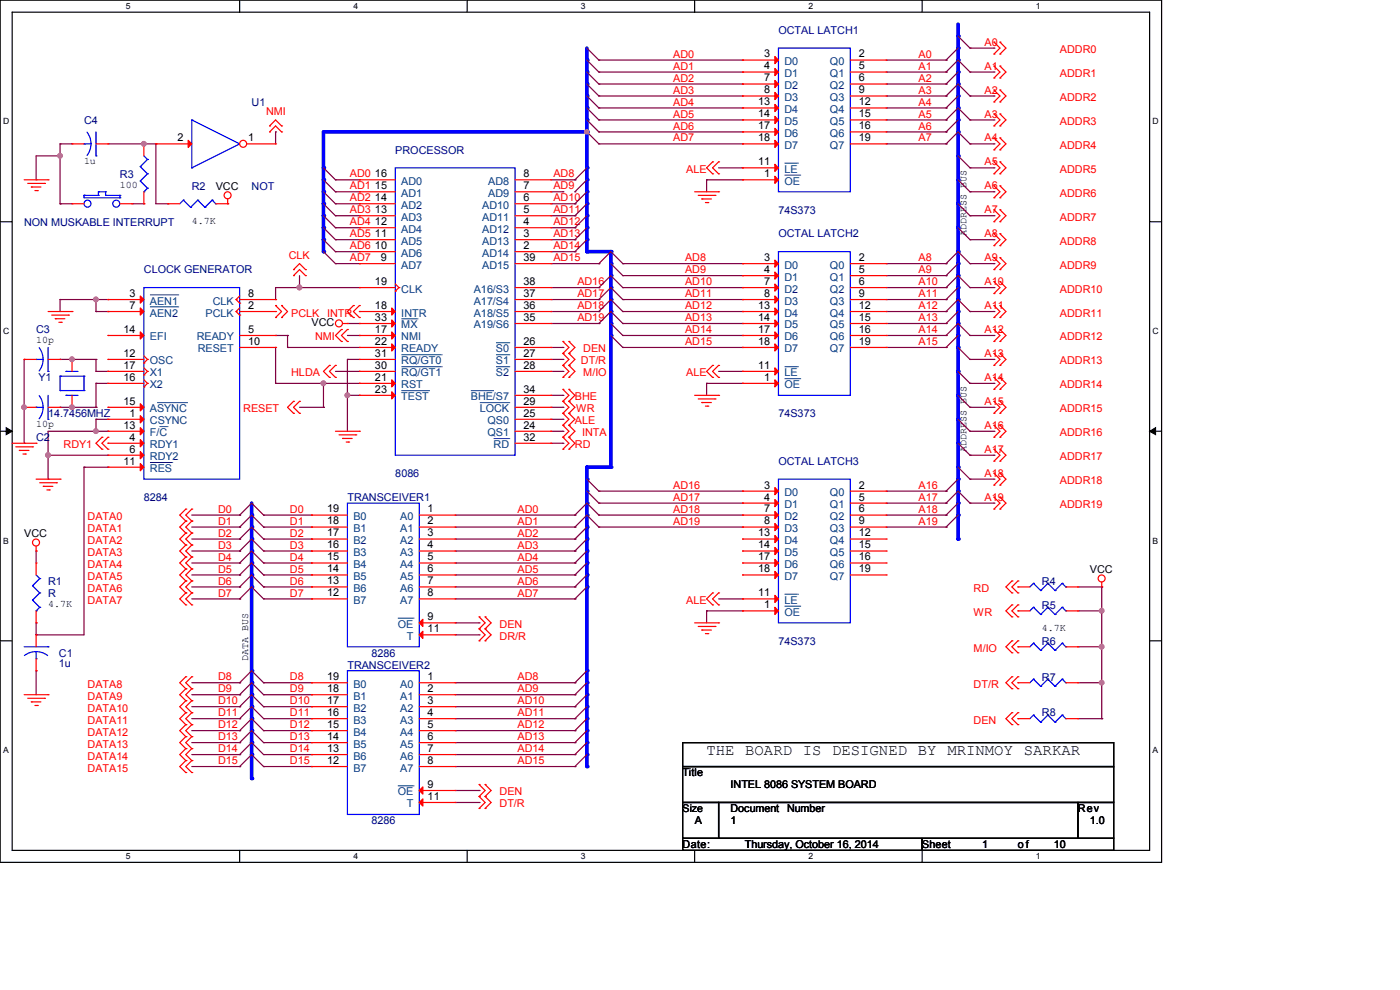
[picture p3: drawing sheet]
<svg xmlns="http://www.w3.org/2000/svg" width="297mm" height="210mm" viewBox="0 0 297 210" stroke-linecap="round" stroke-linejoin="round" font-family="sans-serif">
<defs><g id="words">
<text font-size="3.3" x="149.9" y="160.1">THE BOARD IS DESIGNED BY MRINMOY SARKAR</text>
<g font-size="2.3" fill="#000080">
<text x="165.2" y="7.2">OCTAL LATCH1</text>
<text x="53.4" y="22.4">U1</text>
<text x="17.8" y="26.2">C4</text>
<text x="83.9" y="32.6">PROCESSOR</text>
<text x="25.4" y="37.7">R3</text>
<text x="40.7" y="40.2">R2</text>
<text x="53.4" y="40.2">NOT</text>
<text x="5.1" y="47.8">NON MUSKABLE INTERRUPT</text>
<text x="165.2" y="45.3">74S373</text>
<text x="165.2" y="50.4">OCTAL LATCH2</text>
<text x="30.5" y="58">CLOCK GENERATOR</text>
<text x="7.7" y="70.7">C3</text>
<text x="8.2" y="80.9">Y1</text>
<text x="10.2" y="88.5">14.7456MHZ</text>
<text x="165.2" y="88.5">74S373</text>
<text x="7.7" y="93.6">C2</text>
<text x="83.9" y="101.2">8086</text>
<text x="165.2" y="98.6">OCTAL LATCH3</text>
<text x="30.5" y="106.3">8284</text>
<text x="73.7" y="106.3">TRANSCEIVER1</text>
<text x="10.2" y="124">R1</text>
<text x="221" y="124">R4</text>
<text x="10.2" y="126.6">R</text>
<text x="221" y="129.1">R5</text>
<text x="165.2" y="136.7">74S373</text>
<text x="221" y="136.7">R6</text>
<text x="12.5" y="139.3">C1</text>
<text x="12.5" y="141.6">1u</text>
<text x="73.7" y="141.8">TRANSCEIVER2</text>
<text x="78.8" y="139.3">8286</text>
<text x="221" y="144.4">R7</text>
<text x="221" y="152">R8</text>
<text x="78.8" y="174.8">8286</text>
</g>
<g font-size="2.3" fill="#f00">
<text x="208.8" y="9.7">A0</text>
<text x="224.8" y="11.3">ADDR0</text>
<text x="142.8" y="12.2">AD0</text>
<text x="142.8" y="14.8">AD1</text>
<text x="142.8" y="17.3">AD2</text>
<text x="194.9" y="12.2">A0</text>
<text x="194.9" y="14.8">A1</text>
<text x="194.9" y="17.3">A2</text>
<text x="208.8" y="14.8">A1</text>
<text x="224.8" y="16.3">ADDR1</text>
<text x="142.8" y="19.9">AD3</text>
<text x="142.8" y="22.4">AD4</text>
<text x="194.9" y="19.9">A3</text>
<text x="194.9" y="22.4">A4</text>
<text x="208.8" y="19.9">A2</text>
<text x="224.8" y="21.4">ADDR2</text>
<text x="56.4" y="24.5">NMI</text>
<text x="142.8" y="24.9">AD5</text>
<text x="142.8" y="27.5">AD6</text>
<text x="194.9" y="24.9">A5</text>
<text x="194.9" y="27.5">A6</text>
<text x="208.8" y="24.9">A3</text>
<text x="224.8" y="26.5">ADDR3</text>
<text x="142.8" y="30">AD7</text>
<text x="194.9" y="30">A7</text>
<text x="208.8" y="35.1">A5</text>
<text x="208.8" y="30">A4</text>
<text x="224.8" y="31.6">ADDR4</text>
<text x="74.2" y="37.6">AD0</text>
<text x="74.2" y="40.2">AD1</text>
<text x="117.4" y="37.6">AD8</text>
<text x="117.4" y="40.2">AD9</text>
<text x="145.6" y="36.7">ALE</text>
<text x="208.8" y="40.2">A6</text>
<text x="224.8" y="36.7">ADDR5</text>
<text x="224.8" y="41.7">ADDR6</text>
<text x="74.2" y="42.7">AD2</text>
<text x="74.2" y="45.3">AD3</text>
<text x="74.2" y="47.8">AD4</text>
<text x="117.4" y="42.7">AD10</text>
<text x="117.4" y="45.3">AD11</text>
<text x="117.4" y="47.8">AD12</text>
<text x="208.8" y="45.3">A7</text>
<text x="224.8" y="46.8">ADDR7</text>
<text x="74.2" y="50.3">AD5</text>
<text x="74.2" y="52.9">AD6</text>
<text x="117.4" y="50.3">AD13</text>
<text x="117.4" y="52.9">AD14</text>
<text x="208.8" y="50.3">A8</text>
<text x="224.8" y="51.9">ADDR8</text>
<text x="61.3" y="54.9">CLK</text>
<text x="74.2" y="55.4">AD7</text>
<text x="117.4" y="55.4">AD15</text>
<text x="145.3" y="55.4">AD8</text>
<text x="145.3" y="58">AD9</text>
<text x="194.9" y="55.4">A8</text>
<text x="194.9" y="58">A9</text>
<text x="208.8" y="55.4">A9</text>
<text x="224.8" y="57">ADDR9</text>
<text x="122.5" y="60.5">AD16</text>
<text x="122.5" y="63">AD17</text>
<text x="122.5" y="65.6">AD18</text>
<text x="145.3" y="60.5">AD10</text>
<text x="145.3" y="63">AD11</text>
<text x="145.3" y="65.6">AD12</text>
<text x="194.9" y="60.5">A10</text>
<text x="194.9" y="63">A11</text>
<text x="194.9" y="65.6">A12</text>
<text x="208.8" y="65.6">A11</text>
<text x="208.8" y="60.5">A10</text>
<text x="224.8" y="62.1">ADDR10</text>
<text x="61.8" y="67.1">PCLK</text>
<text x="69.4" y="67.1">INTR</text>
<text x="122.5" y="68.1">AD19</text>
<text x="145.3" y="68.1">AD13</text>
<text x="145.3" y="70.7">AD14</text>
<text x="194.9" y="68.1">A13</text>
<text x="194.9" y="70.7">A14</text>
<text x="208.8" y="70.7">A12</text>
<text x="224.8" y="67.1">ADDR11</text>
<text x="66.8" y="72.2">NMI</text>
<text x="123.2" y="77.3">DT/R</text>
<text x="123.7" y="74.8">DEN</text>
<text x="145.3" y="73.2">AD15</text>
<text x="194.9" y="73.2">A15</text>
<text x="208.8" y="75.7">A13</text>
<text x="224.8" y="72.2">ADDR12</text>
<text x="224.8" y="77.3">ADDR13</text>
<text x="61.8" y="79.8">HLDA</text>
<text x="123.7" y="79.8">M/IO</text>
<text x="145.6" y="79.8">ALE</text>
<text x="208.8" y="80.8">A14</text>
<text x="224.8" y="82.4">ADDR14</text>
<text x="51.6" y="87.5">RESET</text>
<text x="122" y="84.9">BHE</text>
<text x="122.2" y="87.5">WR</text>
<text x="208.8" y="85.9">A15</text>
<text x="224.8" y="87.5">ADDR15</text>
<text x="13.5" y="95.1">RDY1</text>
<text x="122" y="90">ALE</text>
<text x="122" y="95.1">RD</text>
<text x="123.5" y="92.5">INTA</text>
<text x="208.8" y="91">A16</text>
<text x="224.8" y="92.5">ADDR16</text>
<text x="208.8" y="101.1">A18</text>
<text x="208.8" y="96.1">A17</text>
<text x="224.8" y="97.6">ADDR17</text>
<text x="142.8" y="103.7">AD16</text>
<text x="142.8" y="106.2">AD17</text>
<text x="194.9" y="103.7">A16</text>
<text x="194.9" y="106.2">A17</text>
<text x="208.8" y="106.2">A19</text>
<text x="224.8" y="102.7">ADDR18</text>
<text x="224.8" y="107.8">ADDR19</text>
<text x="18.6" y="110.3">DATA0</text>
<text x="18.6" y="112.9">DATA1</text>
<text x="46.3" y="108.8">D0</text>
<text x="46.3" y="111.3">D1</text>
<text x="46.3" y="113.8">D2</text>
<text x="61.5" y="108.8">D0</text>
<text x="61.5" y="111.3">D1</text>
<text x="61.5" y="113.8">D2</text>
<text x="109.8" y="108.8">AD0</text>
<text x="109.8" y="111.3">AD1</text>
<text x="109.8" y="113.8">AD2</text>
<text x="142.8" y="108.8">AD18</text>
<text x="142.8" y="111.3">AD19</text>
<text x="194.9" y="108.8">A18</text>
<text x="194.9" y="111.3">A19</text>
<text x="18.6" y="115.4">DATA2</text>
<text x="18.6" y="117.9">DATA3</text>
<text x="46.3" y="116.4">D3</text>
<text x="46.3" y="118.9">D4</text>
<text x="61.5" y="116.4">D3</text>
<text x="61.5" y="118.9">D4</text>
<text x="109.8" y="116.4">AD3</text>
<text x="109.8" y="118.9">AD4</text>
<text x="18.6" y="120.5">DATA4</text>
<text x="18.6" y="123">DATA5</text>
<text x="18.6" y="125.6">DATA6</text>
<text x="46.3" y="121.5">D5</text>
<text x="46.3" y="124">D6</text>
<text x="61.5" y="121.5">D5</text>
<text x="61.5" y="124">D6</text>
<text x="109.8" y="121.5">AD5</text>
<text x="109.8" y="124">AD6</text>
<text x="206.6" y="125.6">RD</text>
<text x="18.6" y="128.1">DATA7</text>
<text x="46.3" y="126.5">D7</text>
<text x="61.5" y="126.5">D7</text>
<text x="109.8" y="126.5">AD7</text>
<text x="145.6" y="128.1">ALE</text>
<text x="206.6" y="130.6">WR</text>
<text x="106" y="133.2">DEN</text>
<text x="106" y="135.7">DR/R</text>
<text x="206.6" y="138.3">M/IO</text>
<text x="18.6" y="145.9">DATA8</text>
<text x="18.6" y="148.4">DATA9</text>
<text x="46.3" y="144.3">D8</text>
<text x="46.3" y="146.9">D9</text>
<text x="46.3" y="149.4">D10</text>
<text x="61.5" y="144.3">D8</text>
<text x="61.5" y="146.9">D9</text>
<text x="61.5" y="149.4">D10</text>
<text x="109.8" y="144.3">AD8</text>
<text x="109.8" y="146.9">AD9</text>
<text x="109.8" y="149.4">AD10</text>
<text x="206.6" y="145.9">DT/R</text>
<text x="18.6" y="151">DATA10</text>
<text x="18.6" y="153.5">DATA11</text>
<text x="46.3" y="154.5">D12</text>
<text x="46.3" y="151.9">D11</text>
<text x="61.5" y="151.9">D11</text>
<text x="61.5" y="154.5">D12</text>
<text x="109.8" y="151.9">AD11</text>
<text x="109.8" y="154.5">AD12</text>
<text x="206.6" y="153.5">DEN</text>
<text x="18.6" y="156">DATA12</text>
<text x="18.6" y="158.6">DATA13</text>
<text x="18.6" y="161.1">DATA14</text>
<text x="46.3" y="159.6">D14</text>
<text x="46.3" y="157">D13</text>
<text x="61.5" y="157">D13</text>
<text x="61.5" y="159.6">D14</text>
<text x="109.8" y="157">AD13</text>
<text x="109.8" y="159.6">AD14</text>
<text x="18.6" y="163.7">DATA15</text>
<text x="46.3" y="162.1">D15</text>
<text x="61.5" y="162.1">D15</text>
<text x="109.8" y="162.1">AD15</text>
<text x="106" y="168.7">DEN</text>
<text x="106" y="171.3">DT/R</text>
</g>
<g font-size="2.3">
<text x="162.1" y="12.2">3</text>
<text x="162.1" y="14.7">4</text>
<text x="162.1" y="17.3">7</text>
<text x="182.2" y="12.2">2</text>
<text x="182.2" y="14.7">5</text>
<text x="182.2" y="17.3">6</text>
<text x="160.8" y="22.4">13</text>
<text x="162.1" y="19.8">8</text>
<text x="182.2" y="19.8">9</text>
<text x="182.2" y="22.4">12</text>
<text x="37.6" y="30">2</text>
<text x="52.6" y="30">1</text>
<text x="160.8" y="24.9">14</text>
<text x="160.8" y="27.4">17</text>
<text x="160.8" y="30">18</text>
<text x="182.2" y="24.9">15</text>
<text x="182.2" y="27.4">16</text>
<text x="182.2" y="30">19</text>
<text x="160.8" y="35.1">11</text>
<text x="45.8" y="40.2">VCC</text>
<text x="79.5" y="37.6">16</text>
<text x="79.5" y="40.1">15</text>
<text x="111" y="37.6">8</text>
<text x="111" y="40.1">7</text>
<text x="162.1" y="37.6">1</text>
<text x="79.5" y="42.7">14</text>
<text x="79.5" y="45.2">13</text>
<text x="79.5" y="47.8">12</text>
<text x="111" y="42.7">6</text>
<text x="111" y="45.2">5</text>
<text x="111" y="47.8">4</text>
<text x="79.5" y="50.3">11</text>
<text x="79.5" y="52.8">10</text>
<text x="111" y="50.3">3</text>
<text x="111" y="52.8">2</text>
<text x="80.8" y="55.4">9</text>
<text x="111" y="55.4">39</text>
<text x="162.1" y="55.4">3</text>
<text x="162.1" y="57.9">4</text>
<text x="182.2" y="55.4">2</text>
<text x="182.2" y="57.9">5</text>
<text x="27.5" y="63">3</text>
<text x="27.5" y="65.5">7</text>
<text x="52.6" y="63">8</text>
<text x="52.6" y="65.5">2</text>
<text x="79.5" y="60.5">19</text>
<text x="79.5" y="65.5">18</text>
<text x="111" y="60.5">38</text>
<text x="111" y="63">37</text>
<text x="111" y="65.5">36</text>
<text x="160.8" y="65.5">13</text>
<text x="162.1" y="60.5">7</text>
<text x="162.1" y="63">8</text>
<text x="182.2" y="60.5">6</text>
<text x="182.2" y="63">9</text>
<text x="182.2" y="65.5">12</text>
<text x="26.2" y="70.6">14</text>
<text x="52.6" y="70.6">5</text>
<text x="66.1" y="69.2">VCC</text>
<text x="79.5" y="70.6">17</text>
<text x="79.5" y="68.1">33</text>
<text x="111" y="68.1">35</text>
<text x="160.8" y="68.1">14</text>
<text x="160.8" y="70.6">17</text>
<text x="182.2" y="68.1">15</text>
<text x="182.2" y="70.6">16</text>
<text x="26.2" y="75.7">12</text>
<text x="52.6" y="73.2">10</text>
<text x="79.5" y="75.7">31</text>
<text x="79.5" y="73.2">22</text>
<text x="111" y="73.2">26</text>
<text x="111" y="75.7">27</text>
<text x="160.8" y="73.2">18</text>
<text x="182.2" y="73.2">19</text>
<text x="26.2" y="78.2">17</text>
<text x="26.2" y="80.8">16</text>
<text x="79.5" y="78.2">30</text>
<text x="79.5" y="83.3">23</text>
<text x="79.5" y="80.8">21</text>
<text x="111" y="83.3">34</text>
<text x="111" y="78.2">28</text>
<text x="160.8" y="78.2">11</text>
<text x="162.1" y="80.8">1</text>
<text x="26.2" y="85.9">15</text>
<text x="27.5" y="88.4">1</text>
<text x="111" y="85.9">29</text>
<text x="111" y="88.4">25</text>
<text x="26.2" y="90.9">13</text>
<text x="27.5" y="93.5">4</text>
<text x="111" y="93.5">32</text>
<text x="111" y="90.9">24</text>
<text x="26.2" y="98.6">11</text>
<text x="27.5" y="96">6</text>
<text x="162.1" y="103.6">3</text>
<text x="162.1" y="106.2">4</text>
<text x="182.2" y="103.6">2</text>
<text x="182.2" y="106.2">5</text>
<text x="5.1" y="113.9">VCC</text>
<text x="69.4" y="108.7">19</text>
<text x="69.4" y="111.3">18</text>
<text x="69.4" y="113.8">17</text>
<text x="90.7" y="108.7">1</text>
<text x="90.7" y="111.3">2</text>
<text x="90.7" y="113.8">3</text>
<text x="160.8" y="113.8">13</text>
<text x="162.1" y="108.7">7</text>
<text x="162.1" y="111.3">8</text>
<text x="182.2" y="108.7">6</text>
<text x="182.2" y="111.3">9</text>
<text x="182.2" y="113.8">12</text>
<text x="69.4" y="116.3">16</text>
<text x="69.4" y="118.9">15</text>
<text x="90.7" y="116.3">4</text>
<text x="90.7" y="118.9">5</text>
<text x="160.8" y="116.3">14</text>
<text x="160.8" y="118.9">17</text>
<text x="182.2" y="116.3">15</text>
<text x="182.2" y="118.9">16</text>
<text x="69.4" y="121.4">14</text>
<text x="69.4" y="124">13</text>
<text x="90.7" y="121.4">6</text>
<text x="90.7" y="124">7</text>
<text x="160.8" y="121.4">18</text>
<text x="182.2" y="121.4">19</text>
<text x="231.2" y="121.5">VCC</text>
<text x="69.4" y="126.5">12</text>
<text x="90.7" y="126.5">8</text>
<text x="90.7" y="131.6">9</text>
<text x="160.8" y="126.5">11</text>
<text x="162.1" y="129">1</text>
<text x="90.7" y="134.1">11</text>
<text x="69.4" y="144.3">19</text>
<text x="69.4" y="146.8">18</text>
<text x="69.4" y="149.4">17</text>
<text x="90.7" y="144.3">1</text>
<text x="90.7" y="146.8">2</text>
<text x="90.7" y="149.4">3</text>
<text x="69.4" y="151.9">16</text>
<text x="69.4" y="154.4">15</text>
<text x="90.7" y="151.9">4</text>
<text x="90.7" y="154.4">5</text>
<text x="69.4" y="157">14</text>
<text x="69.4" y="159.5">13</text>
<text x="90.7" y="157">6</text>
<text x="90.7" y="159.5">7</text>
<text x="69.4" y="162.1">12</text>
<text x="90.7" y="162.1">8</text>
<text x="90.7" y="167.1">9</text>
<text x="144.8" y="164.7">Title</text>
<text x="155" y="167.2">INTEL 8086 SYSTEM BOARD</text>
<text x="90.7" y="169.7">11</text>
<text x="155" y="172.3">Document</text>
<text x="167" y="172.3">Number</text>
<text x="228.6" y="172.3">Rev</text>
<text x="144.8" y="179.9">Date:</text>
<text x="147.4" y="174.8">A</text>
<text x="155" y="174.8">1</text>
<text x="158" y="179.9">Thursday, October 16, 2014</text>
<text x="195.6" y="179.9">Sheet</text>
<text x="208.3" y="179.9">1</text>
<text x="215.9" y="179.9">of</text>
<text x="223.6" y="179.9">10</text>
<text x="231.2" y="174.8">1.0</text>
</g>
<g font-size="2.3" fill="#004080">
<text x="166.4" y="13.8">D0</text>
<text x="166.4" y="16.3">D1</text>
<text x="176.1" y="13.8">Q0</text>
<text x="176.1" y="16.3">Q1</text>
<text x="166.4" y="18.9">D2</text>
<text x="166.4" y="21.4">D3</text>
<text x="166.4" y="24">D4</text>
<text x="176.1" y="18.9">Q2</text>
<text x="176.1" y="21.4">Q3</text>
<text x="176.1" y="24">Q4</text>
<text x="166.4" y="26.5">D5</text>
<text x="166.4" y="29">D6</text>
<text x="176.1" y="26.5">Q5</text>
<text x="176.1" y="29">Q6</text>
<text x="166.4" y="31.6">D7</text>
<text x="176.1" y="31.6">Q7</text>
<text x="85.1" y="39.2">AD0</text>
<text x="85.1" y="41.7">AD1</text>
<text x="103.6" y="39.2">AD8</text>
<text x="103.6" y="41.7">AD9</text>
<text x="166.4" y="39.2">OE</text>
<text x="166.4" y="36.7">LE</text>
<text x="85.1" y="44.3">AD2</text>
<text x="85.1" y="46.8">AD3</text>
<text x="102.3" y="44.3">AD10</text>
<text x="102.3" y="46.8">AD11</text>
<text x="85.1" y="49.4">AD4</text>
<text x="85.1" y="51.9">AD5</text>
<text x="102.3" y="49.4">AD12</text>
<text x="102.3" y="51.9">AD13</text>
<text x="85.1" y="54.4">AD6</text>
<text x="85.1" y="57">AD7</text>
<text x="102.3" y="54.4">AD14</text>
<text x="102.3" y="57">AD15</text>
<text x="166.4" y="57">D0</text>
<text x="166.4" y="59.5">D1</text>
<text x="176.1" y="57">Q0</text>
<text x="176.1" y="59.5">Q1</text>
<text x="31.8" y="64.6">AEN1</text>
<text x="45.1" y="64.6">CLK</text>
<text x="85.1" y="62.1">CLK</text>
<text x="100.5" y="62.1">A16/S3</text>
<text x="100.5" y="64.6">A17/S4</text>
<text x="166.4" y="62.1">D2</text>
<text x="166.4" y="64.6">D3</text>
<text x="176.1" y="62.1">Q2</text>
<text x="176.1" y="64.6">Q3</text>
<text x="31.8" y="67.1">AEN2</text>
<text x="43.6" y="67.1">PCLK</text>
<text x="85.1" y="69.7">MX</text>
<text x="85.1" y="67.1">INTR</text>
<text x="100.5" y="67.1">A18/S5</text>
<text x="100.5" y="69.7">A19/S6</text>
<text x="166.4" y="67.1">D4</text>
<text x="166.4" y="69.7">D5</text>
<text x="176.1" y="67.1">Q4</text>
<text x="176.1" y="69.7">Q5</text>
<text x="31.8" y="72.2">EFI</text>
<text x="31.8" y="77.3">OSC</text>
<text x="41.7" y="72.2">READY</text>
<text x="42" y="74.8">RESET</text>
<text x="85.1" y="77.3">RQ/GT0</text>
<text x="85.1" y="72.2">NMI</text>
<text x="85.1" y="74.8">READY</text>
<text x="105.2" y="74.8">S0</text>
<text x="105.2" y="77.3">S1</text>
<text x="166.4" y="72.2">D6</text>
<text x="166.4" y="74.8">D7</text>
<text x="176.1" y="72.2">Q6</text>
<text x="176.1" y="74.8">Q7</text>
<text x="31.8" y="79.8">X1</text>
<text x="31.8" y="82.4">X2</text>
<text x="85.1" y="79.8">RQ/GT1</text>
<text x="85.1" y="82.4">RST</text>
<text x="105.2" y="79.8">S2</text>
<text x="166.4" y="82.4">OE</text>
<text x="166.4" y="79.8">LE</text>
<text x="31.8" y="87.5">ASYNC</text>
<text x="85.1" y="84.9">TEST</text>
<text x="99.9" y="84.9">BHE/S7</text>
<text x="101.8" y="87.5">LOCK</text>
<text x="31.8" y="90">CSYNC</text>
<text x="31.8" y="92.5">F/C</text>
<text x="31.8" y="95.1">RDY1</text>
<text x="103.4" y="90">QS0</text>
<text x="103.4" y="92.5">QS1</text>
<text x="104.7" y="95.1">RD</text>
<text x="31.8" y="97.6">RDY2</text>
<text x="31.8" y="100.2">RES</text>
<text x="166.4" y="105.2">D0</text>
<text x="166.4" y="107.8">D1</text>
<text x="176.1" y="105.2">Q0</text>
<text x="176.1" y="107.8">Q1</text>
<text x="75" y="110.3">B0</text>
<text x="75" y="112.9">B1</text>
<text x="84.9" y="110.3">A0</text>
<text x="84.9" y="112.9">A1</text>
<text x="166.4" y="110.3">D2</text>
<text x="166.4" y="112.9">D3</text>
<text x="176.1" y="110.3">Q2</text>
<text x="176.1" y="112.9">Q3</text>
<text x="75" y="115.4">B2</text>
<text x="75" y="117.9">B3</text>
<text x="84.9" y="115.4">A2</text>
<text x="84.9" y="117.9">A3</text>
<text x="166.4" y="115.4">D4</text>
<text x="166.4" y="117.9">D5</text>
<text x="176.1" y="115.4">Q4</text>
<text x="176.1" y="117.9">Q5</text>
<text x="75" y="120.5">B4</text>
<text x="75" y="123">B5</text>
<text x="75" y="125.6">B6</text>
<text x="84.9" y="120.5">A4</text>
<text x="84.9" y="123">A5</text>
<text x="84.9" y="125.6">A6</text>
<text x="166.4" y="120.5">D6</text>
<text x="166.4" y="123">D7</text>
<text x="176.1" y="120.5">Q6</text>
<text x="176.1" y="123">Q7</text>
<text x="75" y="128.1">B7</text>
<text x="84.9" y="128.1">A7</text>
<text x="166.4" y="130.6">OE</text>
<text x="166.4" y="128.1">LE</text>
<text x="84.4" y="133.2">OE</text>
<text x="86.3" y="135.7">T</text>
<text x="75" y="145.9">B0</text>
<text x="75" y="148.4">B1</text>
<text x="84.9" y="145.9">A0</text>
<text x="84.9" y="148.4">A1</text>
<text x="75" y="151">B2</text>
<text x="75" y="153.5">B3</text>
<text x="84.9" y="151">A2</text>
<text x="84.9" y="153.5">A3</text>
<text x="75" y="156">B4</text>
<text x="75" y="158.6">B5</text>
<text x="75" y="161.1">B6</text>
<text x="84.9" y="156">A4</text>
<text x="84.9" y="158.6">A5</text>
<text x="84.9" y="161.1">A6</text>
<text x="75" y="163.7">B7</text>
<text x="84.9" y="163.7">A7</text>
<text x="84.4" y="168.7">OE</text>
<text x="86.3" y="171.3">T</text>
</g>
<text font-size="2.2" x="144.8" y="172.3">Size</text>
<g font-size="2.1">
<text x="17.8" y="34.7">1u</text>
<text x="25.4" y="39.8">100</text>
<text x="40.7" y="47.4">4.7K</text>
<text x="205.1" y="50.1" transform="rotate(-90 205.1 50.1)">ADDRESS BUS</text>
<text x="7.7" y="72.8">10p</text>
<text x="7.7" y="90.6">10p</text>
<text x="205.1" y="95.8" transform="rotate(-90 205.1 95.8)">ADDRESS BUS</text>
<text x="10.2" y="128.7">4.7K</text>
<text x="221" y="133.8">4.7K</text>
<text x="52.7" y="140.2" transform="rotate(-90 52.7 140.2)">DATA BUS</text>
</g>
<g font-size="1.8">
<text x="26.7" y="1.9">5</text>
<text x="75" y="1.9">4</text>
<text x="123.2" y="1.9">3</text>
<text x="171.5" y="1.9">2</text>
<text x="219.8" y="1.9">1</text>
<text x=".7" y="26.4">D</text>
<text x="244.5" y="26.4">D</text>
<text x=".7" y="70.9">C</text>
<text x="244.5" y="70.9">C</text>
<text x=".7" y="115.3">B</text>
<text x="244.5" y="115.3">B</text>
<text x=".7" y="159.8">A</text>
<text x="244.5" y="159.8">A</text>
<text x="26.7" y="182.2">5</text>
<text x="75" y="182.2">4</text>
<text x="123.2" y="182.2">3</text>
<text x="171.5" y="182.2">2</text>
<text x="219.8" y="182.2">1</text>
</g>
</g></defs>
<path d="M0 0h246.4v182.9h-246.4zM2.6 2.6h241.3v177.8h-241.3z" fill="none" stroke="#000" stroke-width=".25"/>
<g fill="#fff">
<path d="M26.7 .3h1v2h-1z"/>
<path d="M26.7 180.6h1v2h-1z"/>
</g>
<path d="M50.8 0v2.6M50.8 180.4v2.5" fill="none" stroke="#000" stroke-width=".25"/>
<g fill="#fff">
<path d="M75 .3h.9v2h-.9z"/>
<path d="M75 180.6h.9v2h-.9z"/>
</g>
<path d="M99.1 0v2.6M99.1 180.4v2.5" fill="none" stroke="#000" stroke-width=".25"/>
<g fill="#fff">
<path d="M123.2 .3h1v2h-1z"/>
<path d="M123.2 180.6h1v2h-1z"/>
</g>
<path d="M147.4 0v2.6M147.4 180.4v2.5" fill="none" stroke="#000" stroke-width=".25"/>
<g fill="#fff">
<path d="M171.5 .3h1v2h-1z"/>
<path d="M171.5 180.6h1v2h-1z"/>
</g>
<path d="M195.6 0v2.6M195.6 180.4v2.5" fill="none" stroke="#000" stroke-width=".25"/>
<g fill="#fff">
<path d="M219.8 .3h.9v2h-.9z"/>
<path d="M219.8 180.6h.9v2h-.9z"/>
<path d="M.7 24.8h1.2v2h-1.2z"/>
<path d="M244.5 24.8h1.3v2h-1.3z"/>
<path d="M.7 69.3h1.2v1.9h-1.2z"/>
<path d="M244.5 69.3h1.3v1.9h-1.3z"/>
</g>
<path d="M0 47h2.6M243.9 47h2.5" fill="none" stroke="#000" stroke-width=".25"/>
<g fill="#fff">
<path d="M.7 113.7h1.2v2h-1.2z"/>
<path d="M244.5 113.7h1.2v2h-1.2z"/>
</g>
<path d="M0 91.5h2.6M243.9 91.5h2.5" fill="none" stroke="#000" stroke-width=".25"/>
<path d="M1.3 90.7l1.3 .8-1.3 .7zM243.9 91.5l1.3-.8v1.5z" fill="#000" stroke="#000" stroke-width=".21"/>
<g fill="#fff">
<path d="M.7 158.2h1.2v1.9h-1.2z"/>
<path d="M244.5 158.2h1.2v1.9h-1.2z"/>
</g>
<path d="M0 135.9h2.6M243.9 135.9h2.5" fill="none" stroke="#000" stroke-width=".25"/>
<g fill="none" stroke="#800040" stroke-width=".25">
<path d="M58.5 71.2h.1M58.5 73.7h.1M58.5 61h5M58.5 71.2h2.5M58.5 73.7v7.6M61 73.7h.1M61 71.2h.1M61 73.7h15.2M61 71.2v2.5M63.5 61h.1M73.7 68.6h2.5M76.2 68.6h.1"/>
<path d="M12.7 86.4h.1M12.7 86.4h2.6M17.8 99.1h.1M17.8 99.1v35.6h-10.1M58.5 81.3h.1M58.5 81.3h10.1M7.7 116.9h.1M7.7 116.9v2.5M7.7 132.1h.1M7.7 134.7h.1M7.7 132.1v2.6M7.7 142.3h.1"/>
<path d="M7.7 142.3v5.1"/>
</g>
<circle cx="68.6" cy="81.3" r=".49" fill="#f0f" stroke="#f0f" stroke-width=".25"/>
<path d="M68.6 28v7.6" fill="none" stroke="#00f" stroke-width=".76"/>
<circle cx="68.6" cy="35.6" r=".38" fill="#00f"/>
<path d="M68.6 28h55.9" fill="none" stroke="#00f" stroke-width=".76"/>
<circle cx="124.5" cy="28" r=".38" fill="#00f"/>
<circle cx="124.5" cy="28" r=".49" fill="#f0f" stroke="#f0f" stroke-width=".25"/>
<path d="M124.5 28v7.6" fill="none" stroke="#00f" stroke-width=".76"/>
<circle cx="124.5" cy="35.6" r=".38" fill="#00f"/>
<path d="M71.2 38.1h5M76.2 38.1h.1" fill="none" stroke="#800040" stroke-width=".25"/>
<path d="M68.6 35.6v2.5" fill="none" stroke="#00f" stroke-width=".76"/>
<circle cx="68.6" cy="38.1" r=".38" fill="#00f"/>
<path d="M71.2 40.7h5M76.2 40.7h.1" fill="none" stroke="#800040" stroke-width=".25"/>
<path d="M68.6 38.1v2.6" fill="none" stroke="#00f" stroke-width=".76"/>
<circle cx="68.6" cy="40.7" r=".38" fill="#00f"/>
<path d="M71.2 43.2h5M76.2 43.2h.1" fill="none" stroke="#800040" stroke-width=".25"/>
<path d="M68.6 40.7v2.5" fill="none" stroke="#00f" stroke-width=".76"/>
<circle cx="68.6" cy="43.2" r=".38" fill="#00f"/>
<path d="M71.2 45.8h5M76.2 45.8h.1" fill="none" stroke="#800040" stroke-width=".25"/>
<path d="M68.6 43.2v2.6" fill="none" stroke="#00f" stroke-width=".76"/>
<circle cx="68.6" cy="45.8" r=".38" fill="#00f"/>
<path d="M71.2 48.3h5M76.2 48.3h.1" fill="none" stroke="#800040" stroke-width=".25"/>
<path d="M68.6 45.8v2.5" fill="none" stroke="#00f" stroke-width=".76"/>
<circle cx="68.6" cy="48.3" r=".38" fill="#00f"/>
<path d="M71.2 50.8h5M76.2 50.8h.1" fill="none" stroke="#800040" stroke-width=".25"/>
<path d="M68.6 48.3v2.5" fill="none" stroke="#00f" stroke-width=".76"/>
<circle cx="68.6" cy="50.8" r=".38" fill="#00f"/>
<path d="M71.2 53.4h5M76.2 53.4h.1" fill="none" stroke="#800040" stroke-width=".25"/>
<path d="M68.6 50.8v2.6" fill="none" stroke="#00f" stroke-width=".76"/>
<circle cx="68.6" cy="53.4" r=".38" fill="#00f"/>
<path d="M116.9 38.1h5.1M122 38.1h.1M71.2 55.9h5M76.2 55.9h.1" fill="none" stroke="#800040" stroke-width=".25"/>
<path d="M124.5 35.6v2.5" fill="none" stroke="#00f" stroke-width=".76"/>
<circle cx="124.5" cy="38.1" r=".38" fill="#00f"/>
<path d="M116.9 40.7h2.5M119.4 40.7h.1" fill="none" stroke="#800040" stroke-width=".25"/>
<path d="M124.5 38.1v2.6" fill="none" stroke="#00f" stroke-width=".76"/>
<circle cx="124.5" cy="40.7" r=".38" fill="#00f"/>
<path d="M116.9 43.2h5.1M122 43.2h.1" fill="none" stroke="#800040" stroke-width=".25"/>
<path d="M124.5 40.7v2.5" fill="none" stroke="#00f" stroke-width=".76"/>
<circle cx="124.5" cy="43.2" r=".38" fill="#00f"/>
<path d="M116.9 45.8h5.1M122 45.8h.1" fill="none" stroke="#800040" stroke-width=".25"/>
<path d="M124.5 43.2v2.6" fill="none" stroke="#00f" stroke-width=".76"/>
<circle cx="124.5" cy="45.8" r=".38" fill="#00f"/>
<path d="M116.9 48.3h5.1M122 48.3h.1" fill="none" stroke="#800040" stroke-width=".25"/>
<path d="M124.5 45.8v2.5" fill="none" stroke="#00f" stroke-width=".76"/>
<circle cx="124.5" cy="48.3" r=".38" fill="#00f"/>
<path d="M116.9 50.8h5.1M122 50.8h.1" fill="none" stroke="#800040" stroke-width=".25"/>
<path d="M124.5 48.3v2.5" fill="none" stroke="#00f" stroke-width=".76"/>
<circle cx="124.5" cy="50.8" r=".38" fill="#00f"/>
<path d="M116.9 53.4h5.1M122 53.4h.1" fill="none" stroke="#800040" stroke-width=".25"/>
<path d="M124.5 50.8v2.6" fill="none" stroke="#00f" stroke-width=".76"/>
<circle cx="124.5" cy="53.4" r=".38" fill="#00f"/>
<path d="M129.6 53.4v2.5" fill="none" stroke="#00f" stroke-width=".76"/>
<circle cx="129.6" cy="55.9" r=".38" fill="#00f"/>
<path d="M124.5 10.2v2.5" fill="none" stroke="#00f" stroke-width=".76"/>
<circle cx="124.5" cy="12.7" r=".38" fill="#00f"/>
<path d="M127 12.7h30.5M127 15.3h30.5M157.5 12.7h.1M157.5 15.3h.1" fill="none" stroke="#800040" stroke-width=".25"/>
<path d="M124.5 12.7v2.6" fill="none" stroke="#00f" stroke-width=".76"/>
<circle cx="124.5" cy="15.3" r=".38" fill="#00f"/>
<path d="M127 17.8h30.5M157.5 17.8h.1" fill="none" stroke="#800040" stroke-width=".25"/>
<path d="M124.5 15.3v2.5" fill="none" stroke="#00f" stroke-width=".76"/>
<circle cx="124.5" cy="17.8" r=".38" fill="#00f"/>
<path d="M127 20.4h30.5M157.5 20.4h.1" fill="none" stroke="#800040" stroke-width=".25"/>
<path d="M124.5 17.8v2.6" fill="none" stroke="#00f" stroke-width=".76"/>
<circle cx="124.5" cy="20.4" r=".38" fill="#00f"/>
<path d="M127 22.9h30.5M157.5 22.9h.1" fill="none" stroke="#800040" stroke-width=".25"/>
<path d="M124.5 20.4v2.5" fill="none" stroke="#00f" stroke-width=".76"/>
<circle cx="124.5" cy="22.9" r=".38" fill="#00f"/>
<path d="M127 25.4h30.5M157.5 25.4h.1" fill="none" stroke="#800040" stroke-width=".25"/>
<path d="M124.5 22.9v2.5" fill="none" stroke="#00f" stroke-width=".76"/>
<circle cx="124.5" cy="25.4" r=".38" fill="#00f"/>
<path d="M127 28h30.5M157.5 28h.1" fill="none" stroke="#800040" stroke-width=".25"/>
<path d="M124.5 25.4v2.6" fill="none" stroke="#00f" stroke-width=".76"/>
<circle cx="124.5" cy="28" r=".38" fill="#00f"/>
<path d="M127 30.5h30.5M157.5 30.5h.1M127 104.2h30.5M157.5 104.2h.1" fill="none" stroke="#800040" stroke-width=".25"/>
<path d="M124.5 101.6v2.6" fill="none" stroke="#00f" stroke-width=".76"/>
<circle cx="124.5" cy="104.2" r=".38" fill="#00f"/>
<path d="M127 106.7h30.5M157.5 106.7h.1" fill="none" stroke="#800040" stroke-width=".25"/>
<path d="M124.5 104.2v2.5" fill="none" stroke="#00f" stroke-width=".76"/>
<circle cx="124.5" cy="106.7" r=".38" fill="#00f"/>
<path d="M127 109.3h30.5M157.5 109.3h.1" fill="none" stroke="#800040" stroke-width=".25"/>
<path d="M124.5 106.7v2.6" fill="none" stroke="#00f" stroke-width=".76"/>
<circle cx="124.5" cy="109.3" r=".38" fill="#00f"/>
<path d="M127 111.8h30.5M157.5 111.8h.1" fill="none" stroke="#800040" stroke-width=".25"/>
<path d="M124.5 109.3v2.5" fill="none" stroke="#00f" stroke-width=".76"/>
<circle cx="124.5" cy="111.8" r=".38" fill="#00f"/>
<path d="M96.6 109.3h25.4M96.6 111.8h25.4M96.6 114.3h25.4M122 109.3h.1M122 111.8h.1M122 114.3h.1" fill="none" stroke="#800040" stroke-width=".25"/>
<path d="M124.5 111.8v2.5" fill="none" stroke="#00f" stroke-width=".76"/>
<circle cx="124.5" cy="114.3" r=".38" fill="#00f"/>
<path d="M96.6 116.9h25.4M122 116.9h.1" fill="none" stroke="#800040" stroke-width=".25"/>
<path d="M124.5 114.3v2.6" fill="none" stroke="#00f" stroke-width=".76"/>
<circle cx="124.5" cy="116.9" r=".38" fill="#00f"/>
<path d="M96.6 119.4h25.4M122 119.4h.1" fill="none" stroke="#800040" stroke-width=".25"/>
<path d="M124.5 116.9v2.5" fill="none" stroke="#00f" stroke-width=".76"/>
<circle cx="124.5" cy="119.4" r=".38" fill="#00f"/>
<path d="M96.6 122h25.4M122 122h.1" fill="none" stroke="#800040" stroke-width=".25"/>
<path d="M124.5 119.4v2.6" fill="none" stroke="#00f" stroke-width=".76"/>
<circle cx="124.5" cy="122" r=".38" fill="#00f"/>
<path d="M96.6 124.5h25.4M122 124.5h.1" fill="none" stroke="#800040" stroke-width=".25"/>
<path d="M124.5 122v2.5" fill="none" stroke="#00f" stroke-width=".76"/>
<circle cx="124.5" cy="124.5" r=".38" fill="#00f"/>
<path d="M96.6 127h25.4M122 127h.1" fill="none" stroke="#800040" stroke-width=".25"/>
<path d="M124.5 124.5v17.8" fill="none" stroke="#00f" stroke-width=".76"/>
<circle cx="124.5" cy="142.3" r=".38" fill="#00f"/>
<path d="M96.6 144.8h25.4M122 144.8h.1" fill="none" stroke="#800040" stroke-width=".25"/>
<path d="M124.5 142.3v2.5" fill="none" stroke="#00f" stroke-width=".76"/>
<circle cx="124.5" cy="144.8" r=".38" fill="#00f"/>
<path d="M96.6 147.4h25.4M122 147.4h.1" fill="none" stroke="#800040" stroke-width=".25"/>
<path d="M124.5 144.8v2.6" fill="none" stroke="#00f" stroke-width=".76"/>
<circle cx="124.5" cy="147.4" r=".38" fill="#00f"/>
<path d="M96.6 149.9h25.4M122 149.9h.1" fill="none" stroke="#800040" stroke-width=".25"/>
<path d="M124.5 147.4v2.5" fill="none" stroke="#00f" stroke-width=".76"/>
<circle cx="124.5" cy="149.9" r=".38" fill="#00f"/>
<path d="M96.6 152.4h25.4M122 152.4h.1" fill="none" stroke="#800040" stroke-width=".25"/>
<path d="M124.5 149.9v2.5" fill="none" stroke="#00f" stroke-width=".76"/>
<circle cx="124.5" cy="152.4" r=".38" fill="#00f"/>
<path d="M96.6 155h25.4M122 155h.1" fill="none" stroke="#800040" stroke-width=".25"/>
<path d="M124.5 152.4v2.6" fill="none" stroke="#00f" stroke-width=".76"/>
<circle cx="124.5" cy="155" r=".38" fill="#00f"/>
<path d="M96.6 157.5h25.4M122 157.5h.1" fill="none" stroke="#800040" stroke-width=".25"/>
<path d="M124.5 155v2.5" fill="none" stroke="#00f" stroke-width=".76"/>
<circle cx="124.5" cy="157.5" r=".38" fill="#00f"/>
<path d="M96.6 160.1h25.4M122 160.1h.1" fill="none" stroke="#800040" stroke-width=".25"/>
<path d="M124.5 157.5v2.6" fill="none" stroke="#00f" stroke-width=".76"/>
<circle cx="124.5" cy="160.1" r=".38" fill="#00f"/>
<path d="M96.6 162.6h25.4M122 162.6h.1" fill="none" stroke="#800040" stroke-width=".25"/>
<path d="M124.5 160.1v2.5" fill="none" stroke="#00f" stroke-width=".76"/>
<circle cx="124.5" cy="162.6" r=".38" fill="#00f"/>
<path d="M53.4 106.7v2.6" fill="none" stroke="#00f" stroke-width=".76"/>
<circle cx="53.4" cy="109.3" r=".38" fill="#00f"/>
<path d="M55.9 109.3h10.2M55.9 111.8h10.2M66.1 109.3h.1M66.1 111.8h.1" fill="none" stroke="#800040" stroke-width=".25"/>
<path d="M53.4 109.3v2.5" fill="none" stroke="#00f" stroke-width=".76"/>
<circle cx="53.4" cy="111.8" r=".38" fill="#00f"/>
<path d="M55.9 114.3h10.2M66.1 114.3h.1" fill="none" stroke="#800040" stroke-width=".25"/>
<path d="M53.4 111.8v2.5" fill="none" stroke="#00f" stroke-width=".76"/>
<circle cx="53.4" cy="114.3" r=".38" fill="#00f"/>
<path d="M55.9 116.9h10.2M66.1 116.9h.1" fill="none" stroke="#800040" stroke-width=".25"/>
<path d="M53.4 114.3v2.6" fill="none" stroke="#00f" stroke-width=".76"/>
<circle cx="53.4" cy="116.9" r=".38" fill="#00f"/>
<path d="M55.9 119.4h10.2M66.1 119.4h.1" fill="none" stroke="#800040" stroke-width=".25"/>
<path d="M53.4 116.9v2.5" fill="none" stroke="#00f" stroke-width=".76"/>
<circle cx="53.4" cy="119.4" r=".38" fill="#00f"/>
<path d="M55.9 122h10.2M66.1 122h.1" fill="none" stroke="#800040" stroke-width=".25"/>
<path d="M53.4 119.4v2.6" fill="none" stroke="#00f" stroke-width=".76"/>
<circle cx="53.4" cy="122" r=".38" fill="#00f"/>
<path d="M55.9 124.5h10.2M66.1 124.5h.1" fill="none" stroke="#800040" stroke-width=".25"/>
<path d="M53.4 122v2.5" fill="none" stroke="#00f" stroke-width=".76"/>
<circle cx="53.4" cy="124.5" r=".38" fill="#00f"/>
<path d="M55.9 127h10.2M66.1 127h.1" fill="none" stroke="#800040" stroke-width=".25"/>
<path d="M53.4 124.5v17.8" fill="none" stroke="#00f" stroke-width=".76"/>
<circle cx="53.4" cy="142.3" r=".38" fill="#00f"/>
<path d="M55.9 144.8h10.2M66.1 144.8h.1" fill="none" stroke="#800040" stroke-width=".25"/>
<path d="M53.4 142.3v2.5" fill="none" stroke="#00f" stroke-width=".76"/>
<circle cx="53.4" cy="144.8" r=".38" fill="#00f"/>
<path d="M55.9 147.4h10.2M66.1 147.4h.1" fill="none" stroke="#800040" stroke-width=".25"/>
<path d="M53.4 144.8v2.6" fill="none" stroke="#00f" stroke-width=".76"/>
<circle cx="53.4" cy="147.4" r=".38" fill="#00f"/>
<path d="M55.9 149.9h10.2M66.1 149.9h.1" fill="none" stroke="#800040" stroke-width=".25"/>
<path d="M53.4 147.4v2.5" fill="none" stroke="#00f" stroke-width=".76"/>
<circle cx="53.4" cy="149.9" r=".38" fill="#00f"/>
<path d="M55.9 152.4h10.2M66.1 152.4h.1" fill="none" stroke="#800040" stroke-width=".25"/>
<path d="M53.4 149.9v2.5" fill="none" stroke="#00f" stroke-width=".76"/>
<circle cx="53.4" cy="152.4" r=".38" fill="#00f"/>
<path d="M55.9 155h10.2M66.1 155h.1" fill="none" stroke="#800040" stroke-width=".25"/>
<path d="M53.4 152.4v2.6" fill="none" stroke="#00f" stroke-width=".76"/>
<circle cx="53.4" cy="155" r=".38" fill="#00f"/>
<path d="M55.9 157.5h10.2M66.1 157.5h.1" fill="none" stroke="#800040" stroke-width=".25"/>
<path d="M53.4 155v2.5" fill="none" stroke="#00f" stroke-width=".76"/>
<circle cx="53.4" cy="157.5" r=".38" fill="#00f"/>
<path d="M55.9 160.1h10.2M66.1 160.1h.1" fill="none" stroke="#800040" stroke-width=".25"/>
<path d="M53.4 157.5v2.6" fill="none" stroke="#00f" stroke-width=".76"/>
<circle cx="53.4" cy="160.1" r=".38" fill="#00f"/>
<path d="M55.9 162.6h10.2M66.1 162.6h.1" fill="none" stroke="#800040" stroke-width=".25"/>
<path d="M53.4 160.1v5" fill="none" stroke="#00f" stroke-width=".76"/>
<circle cx="53.4" cy="165.1" r=".38" fill="#00f"/>
<path d="M203.2 5.1v2.6" fill="none" stroke="#00f" stroke-width=".76"/>
<circle cx="203.2" cy="7.7" r=".38" fill="#00f"/>
<path d="M188 12.7h12.7M200.7 12.7h.1" fill="none" stroke="#800040" stroke-width=".25"/>
<path d="M203.2 10.2v2.5" fill="none" stroke="#00f" stroke-width=".76"/>
<circle cx="203.2" cy="12.7" r=".38" fill="#00f"/>
<path d="M188 15.3h12.7M200.7 15.3h.1" fill="none" stroke="#800040" stroke-width=".25"/>
<path d="M203.2 12.7v2.6" fill="none" stroke="#00f" stroke-width=".76"/>
<circle cx="203.2" cy="15.3" r=".38" fill="#00f"/>
<path d="M188 17.8h12.7M200.7 17.8h.1" fill="none" stroke="#800040" stroke-width=".25"/>
<path d="M203.2 15.3v2.5" fill="none" stroke="#00f" stroke-width=".76"/>
<circle cx="203.2" cy="17.8" r=".38" fill="#00f"/>
<path d="M188 20.4h12.7M200.7 20.4h.1" fill="none" stroke="#800040" stroke-width=".25"/>
<path d="M203.2 17.8v2.6" fill="none" stroke="#00f" stroke-width=".76"/>
<circle cx="203.2" cy="20.4" r=".38" fill="#00f"/>
<path d="M188 22.9h12.7M200.7 22.9h.1" fill="none" stroke="#800040" stroke-width=".25"/>
<path d="M203.2 20.4v2.5" fill="none" stroke="#00f" stroke-width=".76"/>
<circle cx="203.2" cy="22.9" r=".38" fill="#00f"/>
<path d="M188 25.4h12.7M200.7 25.4h.1" fill="none" stroke="#800040" stroke-width=".25"/>
<path d="M203.2 22.9v2.5" fill="none" stroke="#00f" stroke-width=".76"/>
<circle cx="203.2" cy="25.4" r=".38" fill="#00f"/>
<path d="M188 28h12.7M200.7 28h.1" fill="none" stroke="#800040" stroke-width=".25"/>
<path d="M203.2 25.4v2.6" fill="none" stroke="#00f" stroke-width=".76"/>
<circle cx="203.2" cy="28" r=".38" fill="#00f"/>
<path d="M188 30.5h12.7M200.7 30.5h.1" fill="none" stroke="#800040" stroke-width=".25"/>
<path d="M203.2 28v5.1" fill="none" stroke="#00f" stroke-width=".76"/>
<circle cx="203.2" cy="33.1" r=".38" fill="#00f"/>
<path d="M188 55.9h12.7M200.7 55.9h.1" fill="none" stroke="#800040" stroke-width=".25"/>
<path d="M203.2 53.4v2.5" fill="none" stroke="#00f" stroke-width=".76"/>
<circle cx="203.2" cy="55.9" r=".38" fill="#00f"/>
<path d="M188 58.5h12.7M200.7 58.5h.1" fill="none" stroke="#800040" stroke-width=".25"/>
<path d="M203.2 55.9v2.6" fill="none" stroke="#00f" stroke-width=".76"/>
<circle cx="203.2" cy="58.5" r=".38" fill="#00f"/>
<path d="M188 61h12.7M200.7 61h.1" fill="none" stroke="#800040" stroke-width=".25"/>
<path d="M203.2 58.5v2.5" fill="none" stroke="#00f" stroke-width=".76"/>
<circle cx="203.2" cy="61" r=".38" fill="#00f"/>
<path d="M188 63.5h12.7M200.7 63.5h.1" fill="none" stroke="#800040" stroke-width=".25"/>
<path d="M203.2 61v2.5" fill="none" stroke="#00f" stroke-width=".76"/>
<circle cx="203.2" cy="63.5" r=".38" fill="#00f"/>
<path d="M188 66.1h12.7M200.7 66.1h.1" fill="none" stroke="#800040" stroke-width=".25"/>
<path d="M203.2 63.5v2.6" fill="none" stroke="#00f" stroke-width=".76"/>
<circle cx="203.2" cy="66.1" r=".38" fill="#00f"/>
<path d="M188 68.6h12.7M200.7 68.6h.1" fill="none" stroke="#800040" stroke-width=".25"/>
<path d="M203.2 66.1v2.5" fill="none" stroke="#00f" stroke-width=".76"/>
<circle cx="203.2" cy="68.6" r=".38" fill="#00f"/>
<path d="M188 71.2h12.7M200.7 71.2h.1" fill="none" stroke="#800040" stroke-width=".25"/>
<path d="M203.2 68.6v2.6" fill="none" stroke="#00f" stroke-width=".76"/>
<circle cx="203.2" cy="71.2" r=".38" fill="#00f"/>
<path d="M188 73.7h12.7M200.7 73.7h.1" fill="none" stroke="#800040" stroke-width=".25"/>
<path d="M203.2 71.2v2.5" fill="none" stroke="#00f" stroke-width=".76"/>
<circle cx="203.2" cy="73.7" r=".38" fill="#00f"/>
<path d="M188 104.2h12.7M200.7 104.2h.1" fill="none" stroke="#800040" stroke-width=".25"/>
<path d="M203.2 101.6v2.6" fill="none" stroke="#00f" stroke-width=".76"/>
<circle cx="203.2" cy="104.2" r=".38" fill="#00f"/>
<path d="M188 106.7h12.7M200.7 106.7h.1" fill="none" stroke="#800040" stroke-width=".25"/>
<path d="M203.2 104.2v2.5" fill="none" stroke="#00f" stroke-width=".76"/>
<circle cx="203.2" cy="106.7" r=".38" fill="#00f"/>
<path d="M188 109.3h12.7M200.7 109.3h.1" fill="none" stroke="#800040" stroke-width=".25"/>
<path d="M203.2 106.7v2.6" fill="none" stroke="#00f" stroke-width=".76"/>
<circle cx="203.2" cy="109.3" r=".38" fill="#00f"/>
<path d="M188 111.8h12.7M200.7 111.8h.1" fill="none" stroke="#800040" stroke-width=".25"/>
<path d="M203.2 109.3v5" fill="none" stroke="#00f" stroke-width=".76"/>
<circle cx="203.2" cy="114.3" r=".38" fill="#00f"/>
<g fill="none" stroke="#800040" stroke-width=".25">
<path d="M149.9 38.1h.1M149.9 38.1v2.6M149.9 38.1h7.6M152.4 35.6h5.1M157.5 38.1h.1M157.5 35.6h.1M152.4 78.8h5.1M157.5 78.8h.1M116.9 88.9h2.5M116.9 83.9h2.5M116.9 94h2.5M119.4 88.9h.1"/>
<path d="M119.4 83.9h.1M119.4 94h.1M149.9 81.3h.1M149.9 81.3v2.6M149.9 81.3h7.6M157.5 81.3h.1M149.9 129.6h.1M149.9 129.6v2.5M149.9 129.6h7.6M152.4 127h5.1M157.5 129.6h.1M157.5 127h.1"/>
</g>
<path d="M124.5 99.1h5.1" fill="none" stroke="#00f" stroke-width=".76"/>
<circle cx="124.5" cy="99.1" r=".38" fill="#00f"/>
<path d="M124.5 99.1v2.5" fill="none" stroke="#00f" stroke-width=".76"/>
<circle cx="124.5" cy="101.6" r=".38" fill="#00f"/>
<path d="M116.9 76.2h2.5M116.9 73.7h2.5M116.9 78.8h2.5M119.4 76.2h.1M119.4 73.7h.1M119.4 78.8h.1M116.9 86.4h2.5M116.9 91.5h2.5M119.4 86.4h.1M119.4 91.5h.1" fill="none" stroke="#800040" stroke-width=".25"/>
<path d="M124.5 53.4h5.1" fill="none" stroke="#00f" stroke-width=".76"/>
<circle cx="129.6" cy="53.4" r=".38" fill="#00f"/>
<path d="M116.9 55.9h10.1M127 55.9h.1M116.9 61h10.1M127 61h.1" fill="none" stroke="#800040" stroke-width=".25"/>
<path d="M129.6 58.5v2.5" fill="none" stroke="#00f" stroke-width=".76"/>
<circle cx="129.6" cy="61" r=".38" fill="#00f"/>
<path d="M116.9 63.5h10.1M127 63.5h.1" fill="none" stroke="#800040" stroke-width=".25"/>
<path d="M129.6 61v2.5" fill="none" stroke="#00f" stroke-width=".76"/>
<circle cx="129.6" cy="63.5" r=".38" fill="#00f"/>
<path d="M116.9 66.1h10.1M127 66.1h.1" fill="none" stroke="#800040" stroke-width=".25"/>
<path d="M129.6 63.5v2.6" fill="none" stroke="#00f" stroke-width=".76"/>
<circle cx="129.6" cy="66.1" r=".38" fill="#00f"/>
<path d="M116.9 68.6h10.1M127 68.6h.1" fill="none" stroke="#800040" stroke-width=".25"/>
<path d="M129.6 66.1v2.5" fill="none" stroke="#00f" stroke-width=".76"/>
<circle cx="129.6" cy="68.6" r=".38" fill="#00f"/>
<path d="M132.1 55.9h25.4M132.1 58.5h25.4M157.5 55.9h.1M157.5 58.5h.1" fill="none" stroke="#800040" stroke-width=".25"/>
<path d="M129.6 55.9v2.6" fill="none" stroke="#00f" stroke-width=".76"/>
<circle cx="129.6" cy="58.5" r=".38" fill="#00f"/>
<path d="M132.1 61h25.4M132.1 63.5h25.4M132.1 66.1h25.4M132.1 68.6h25.4M132.1 71.2h25.4M157.5 61h.1M157.5 63.5h.1M157.5 66.1h.1M157.5 68.6h.1M157.5 71.2h.1" fill="none" stroke="#800040" stroke-width=".25"/>
<path d="M129.6 68.6v2.6" fill="none" stroke="#00f" stroke-width=".76"/>
<circle cx="129.6" cy="71.2" r=".38" fill="#00f"/>
<path d="M132.1 73.7h25.4M157.5 73.7h.1" fill="none" stroke="#800040" stroke-width=".25"/>
<path d="M129.6 71.2v27.9" fill="none" stroke="#00f" stroke-width=".76"/>
<circle cx="129.6" cy="99.1" r=".38" fill="#00f"/>
<g fill="none" stroke="#800040" stroke-width=".25">
<path d="M28 43.2h2.5M30.5 43.2h.1M73.7 71.2h2.5M76.2 71.2h.1M205.8 106.7h5.1M205.8 101.6h5.1M210.9 106.7h.1M210.9 101.6h.1M96.6 132.1h5M96.6 134.7h5M101.6 132.1h.1M101.6 134.7h.1"/>
<path d="M96.6 167.7h5M96.6 170.2h5M101.6 167.7h.1M101.6 170.2h.1"/>
</g>
<path d="M203.2 99.1v2.5" fill="none" stroke="#00f" stroke-width=".76"/>
<circle cx="203.2" cy="101.6" r=".38" fill="#00f"/>
<path d="M205.8 96.6h5.1M210.9 96.6h.1" fill="none" stroke="#800040" stroke-width=".25"/>
<path d="M203.2 94v5.1" fill="none" stroke="#00f" stroke-width=".76"/>
<circle cx="203.2" cy="99.1" r=".38" fill="#00f"/>
<path d="M205.8 91.5h5.1M210.9 91.5h.1" fill="none" stroke="#800040" stroke-width=".25"/>
<path d="M203.2 88.9v5.1" fill="none" stroke="#00f" stroke-width=".76"/>
<circle cx="203.2" cy="94" r=".38" fill="#00f"/>
<path d="M205.8 86.4h5.1M210.9 86.4h.1" fill="none" stroke="#800040" stroke-width=".25"/>
<path d="M203.2 83.9v5" fill="none" stroke="#00f" stroke-width=".76"/>
<circle cx="203.2" cy="88.9" r=".38" fill="#00f"/>
<path d="M205.8 81.3h5.1M210.9 81.3h.1" fill="none" stroke="#800040" stroke-width=".25"/>
<path d="M203.2 78.8v5.1" fill="none" stroke="#00f" stroke-width=".76"/>
<circle cx="203.2" cy="83.9" r=".38" fill="#00f"/>
<path d="M205.8 76.2h5.1M210.9 76.2h.1" fill="none" stroke="#800040" stroke-width=".25"/>
<path d="M203.2 73.7v5.1" fill="none" stroke="#00f" stroke-width=".76"/>
<circle cx="203.2" cy="78.8" r=".38" fill="#00f"/>
<path d="M205.8 55.9h5.1M205.8 50.8h5.1M210.9 55.9h.1M210.9 50.8h.1M205.8 71.2h5.1M205.8 66.1h5.1M205.8 61h5.1M210.9 71.2h.1M210.9 66.1h.1M210.9 61h.1" fill="none" stroke="#800040" stroke-width=".25"/>
<path d="M203.2 48.3v5.1" fill="none" stroke="#00f" stroke-width=".76"/>
<circle cx="203.2" cy="53.4" r=".38" fill="#00f"/>
<path d="M205.8 45.8h5.1M210.9 45.8h.1" fill="none" stroke="#800040" stroke-width=".25"/>
<path d="M203.2 43.2v5.1" fill="none" stroke="#00f" stroke-width=".76"/>
<circle cx="203.2" cy="48.3" r=".38" fill="#00f"/>
<path d="M205.8 40.7h5.1M210.9 40.7h.1" fill="none" stroke="#800040" stroke-width=".25"/>
<path d="M203.2 38.1v5.1" fill="none" stroke="#00f" stroke-width=".76"/>
<circle cx="203.2" cy="43.2" r=".38" fill="#00f"/>
<path d="M205.8 35.6h5.1M210.9 35.6h.1" fill="none" stroke="#800040" stroke-width=".25"/>
<path d="M203.2 33.1v5" fill="none" stroke="#00f" stroke-width=".76"/>
<circle cx="203.2" cy="38.1" r=".38" fill="#00f"/>
<path d="M205.8 15.3h5.1M205.8 10.2h5.1M210.9 15.3h.1M210.9 10.2h.1M205.8 30.5h5.1M205.8 25.4h5.1M205.8 20.4h5.1M210.9 30.5h.1M210.9 25.4h.1M210.9 20.4h.1" fill="none" stroke="#800040" stroke-width=".25"/>
<path d="M203.2 7.7v2.5" fill="none" stroke="#00f" stroke-width=".76"/>
<circle cx="203.2" cy="10.2" r=".38" fill="#00f"/>
<g fill="none" stroke="#800040" stroke-width=".25">
<path d="M124.5 10.2l2.5 2.5M124.5 12.7l2.5 2.6M124.5 15.3l2.5 2.5M124.5 17.8l2.5 2.6M127 12.7h.1M127 15.3h.1M127 17.8h.1M200.7 12.7h.1M200.7 15.3h.1M200.7 17.8h.1M200.7 15.3l2.5-2.6 2.6 2.6M203.2 10.2l-2.5 2.5"/>
<path d="M203.2 15.3l-2.5 2.5M203.2 7.7l2.6 2.5M205.8 15.3h.1M205.8 10.2h.1M7.7 38.1h.1M12.7 33.1h.1M12.7 30.5h.1M12.7 30.5v12.7M12.7 30.5h2.6M12.7 33.1h-5v5M22.9 30.5h10.2M30.5 30.5h.1"/>
<path d="M33.1 30.5h.1M33.1 30.5v12.7h2.5M58.5 28h.1M58.5 28v2.5M68.6 35.6l2.6 2.5M68.6 38.1l2.6 2.6M71.2 38.1h.1M122 38.1h.1M124.5 35.6l-2.5 2.5M124.5 38.1l-2.5 2.6M124.5 20.4l2.5 2.5M124.5 22.9l2.5 2.5"/>
<path d="M124.5 25.4l2.5 2.6M124.5 28l2.5 2.5M127 20.4h.1M127 22.9h.1M127 25.4h.1M127 28h.1M127 30.5h.1M200.7 20.4h.1M200.7 22.9h.1M200.7 25.4h.1M200.7 28h.1M200.7 30.5h.1"/>
<path d="M200.7 30.5l2.5-2.5 2.6 2.5M200.7 20.4l2.5-2.6 2.6 2.6M200.7 25.4l2.5-2.5 2.6 2.5M203.2 20.4l-2.5 2.5M203.2 25.4l-2.5 2.6M203.2 38.1l2.6 2.6M203.2 33.1l2.6 2.5M205.8 35.6h.1M205.8 30.5h.1M205.8 25.4h.1M205.8 20.4h.1M12.7 43.2h.1"/>
<path d="M12.7 43.2h2.6M35.6 43.2h.1M63.5 58.5v2.5M68.6 40.7l2.6 2.5M68.6 43.2l2.6 2.6M68.6 45.8l2.6 2.5M68.6 48.3l2.6 2.5M68.6 50.8l2.6 2.6M68.6 53.4l2.6 2.5M71.2 40.7h.1M71.2 43.2h.1M71.2 45.8h.1"/>
<path d="M71.2 48.3h.1M71.2 50.8h.1M71.2 53.4h.1M71.2 55.9h.1M122 40.7h.1M122 43.2h.1M122 45.8h.1M122 48.3h.1M122 50.8h.1M122 53.4h.1M124.5 40.7l-2.5 2.5M124.5 43.2l-2.5 2.6"/>
<path d="M124.5 45.8l-2.5 2.5M124.5 48.3l-2.5 2.5M124.5 50.8l-2.5 2.6M127 55.9h.1M127 55.9l2.6-2.5 2.5 2.5M129.6 55.9l2.5 2.6M132.1 55.9h.1M132.1 58.5h.1M200.7 55.9h.1M200.7 58.5h.1M200.7 55.9l2.5-2.5 2.6 2.5M203.2 55.9l-2.5 2.6"/>
<path d="M203.2 48.3l2.6 2.5M203.2 43.2l2.6 2.6M205.8 55.9h.1M205.8 50.8h.1M205.8 45.8h.1M205.8 40.7h.1M5.1 76.2h.1M5.1 76.2v17.8M12.7 76.2h.1M12.7 63.5h.1M12.7 76.2h7.7M12.7 63.5v2.6"/>
<path d="M12.7 63.5h10.2M20.4 76.2h.1M20.4 78.8h.1M20.4 63.5h.1M20.4 66.1h.1M20.4 63.5v2.6M20.4 76.2v2.6M20.4 78.8h2.5M20.4 66.1h2.5M22.9 78.8h.1M22.9 66.1h.1M22.9 63.5h.1"/>
<path d="M58.5 63.5h.1M58.5 61v2.5M63.5 61h.1M63.5 61h12.7M71.2 78.8h5M73.7 76.2h.1M73.7 76.2h2.5M73.7 76.2v15.3M76.2 78.8h.1M76.2 61h.1M127 61h.1M127 63.5h.1"/>
<path d="M127 66.1h.1M127 68.6h.1M127 61l2.6-2.5 2.5 2.5M127 63.5l2.6-2.5 2.5 2.5M127 66.1l2.6-2.6 2.5 2.6M127 68.6l2.6-2.5 2.5 2.5M129.6 68.6l2.5 2.6M129.6 71.2l2.5 2.5M132.1 61h.1M132.1 63.5h.1M132.1 66.1h.1M132.1 68.6h.1"/>
<path d="M132.1 71.2h.1M132.1 73.7h.1M200.7 61h.1M200.7 63.5h.1M200.7 66.1h.1M200.7 68.6h.1M200.7 71.2h.1M200.7 73.7h.1M200.7 66.1l2.5-2.6 2.6 2.6M200.7 71.2l2.5-2.6 2.6 2.6M200.7 61l2.5-2.5 2.6 2.5M203.2 66.1l-2.5 2.5"/>
<path d="M203.2 61l-2.5 2.5M203.2 71.2l-2.5 2.5M203.2 78.8l2.6 2.5M203.2 73.7l2.6 2.5M205.8 76.2h.1M205.8 71.2h.1M205.8 66.1h.1M205.8 61h.1M5.1 94h.1M10.2 96.6h.1M10.2 96.6h12.7M15.3 86.4h5.1"/>
<path d="M17.8 99.1h5.1M20.4 86.4h.1M20.4 91.5h.1M20.4 88.9h.1M20.4 81.3h.1M20.4 81.3h2.5M20.4 81.3v5.1M20.4 88.9v2.6M20.4 88.9h2.5M22.9 99.1h.1M22.9 91.5h.1M22.9 91.5h-12.7v10.1"/>
<path d="M63.5 86.4h5.1M68.6 86.4h.1M73.7 83.9h.1M73.7 83.9h2.5M76.2 81.3h.1M76.2 83.9h.1M76.2 81.3h-7.6v5.1M203.2 99.1l2.6 2.5M203.2 94l2.6 2.6M203.2 88.9l2.6 2.6M203.2 83.9l2.6 2.5M205.8 96.6h.1"/>
<path d="M205.8 91.5h.1M205.8 86.4h.1M205.8 81.3h.1M10.2 101.6h.1M40.7 109.3h10.1M40.7 111.8h10.1M40.7 114.3h10.1M40.7 116.9h10.1M40.7 119.4h10.1M50.8 109.3h.1M50.8 111.8h.1M50.8 114.3h.1"/>
<path d="M50.8 116.9h.1M50.8 119.4h.1M50.8 116.9l2.6-2.6 2.5 2.6M50.8 119.4l2.6-2.5 2.5 2.5M50.8 109.3l2.6-2.6 2.5 2.6M50.8 111.8l2.6-2.5 2.5 2.5M50.8 114.3l2.6-2.5 2.5 2.5M55.9 109.3h.1M55.9 111.8h.1M55.9 114.3h.1M55.9 116.9h.1M55.9 119.4h.1"/>
<path d="M122 109.3h.1M122 111.8h.1M122 114.3h.1M122 116.9h.1M122 119.4h.1M122 109.3l2.5-2.6 2.5 2.6M122 111.8l2.5-2.5 2.5 2.5M124.5 101.6l2.5 2.6M124.5 104.2l2.5 2.5M124.5 111.8l-2.5 2.5M124.5 114.3l-2.5 2.6M124.5 116.9l-2.5 2.5"/>
<path d="M124.5 119.4l-2.5 2.6M127 104.2h.1M127 106.7h.1M127 109.3h.1M127 111.8h.1M200.7 104.2h.1M200.7 106.7h.1M200.7 109.3h.1M200.7 111.8h.1M200.7 106.7l2.5-2.5 2.6 2.5M203.2 101.6l-2.5 2.6M203.2 106.7l-2.5 2.6"/>
<path d="M203.2 109.3l-2.5 2.5M205.8 106.7h.1M205.8 101.6h.1M40.7 122h10.1M40.7 124.5h10.1M40.7 127h10.1M50.8 122h.1M50.8 124.5h.1M50.8 127h.1M50.8 122l2.6-2.6 2.5 2.6M50.8 124.5l2.6-2.5 2.5 2.5M50.8 127l2.6-2.5 2.5 2.5"/>
<path d="M55.9 122h.1M55.9 124.5h.1M55.9 127h.1M122 122h.1M122 124.5h.1M122 127h.1M124.5 122l-2.5 2.5M124.5 124.5l-2.5 2.5M228.6 124.5h5.1M228.6 137.2h5.1M228.6 129.6h5.1M233.7 124.5h.1"/>
<path d="M233.7 129.6h.1M233.7 137.2h.1M233.7 124.5v27.9M40.7 157.5h10.1M40.7 155h10.1M40.7 152.4h10.1M40.7 144.8h10.1M40.7 147.4h10.1M40.7 149.9h10.1M50.8 157.5h.1M50.8 155h.1M50.8 152.4h.1"/>
<path d="M50.8 144.8h.1M50.8 147.4h.1M50.8 149.9h.1M50.8 144.8l2.6-2.5 2.5 2.5M50.8 147.4l2.6-2.6 2.5 2.6M50.8 149.9l2.6-2.5 2.5 2.5M50.8 152.4l2.6-2.5 2.5 2.5M50.8 155l2.6-2.6 2.5 2.6M50.8 157.5l2.6-2.5 2.5 2.5M55.9 144.8h.1M55.9 147.4h.1M55.9 149.9h.1"/>
<path d="M55.9 152.4h.1M55.9 155h.1M55.9 157.5h.1M122 144.8h.1M122 147.4h.1M122 149.9h.1M122 152.4h.1M122 155h.1M122 157.5h.1M124.5 142.3l-2.5 2.5M124.5 144.8l-2.5 2.6M124.5 147.4l-2.5 2.5"/>
<path d="M124.5 149.9l-2.5 2.5M124.5 152.4l-2.5 2.6M124.5 155l-2.5 2.5M124.5 157.5l-2.5 2.6M228.6 152.4h5.1M228.6 144.8h5.1M233.7 152.4h.1M233.7 144.8h.1M40.7 162.6h10.1M40.7 160.1h10.1M50.8 162.6h.1M50.8 160.1h.1"/>
<path d="M50.8 160.1l2.6-2.6 2.5 2.6M50.8 162.6l2.6-2.5 2.5 2.5M55.9 160.1h.1M55.9 162.6h.1M122 160.1h.1M122 162.6h.1M124.5 160.1l-2.5 2.5"/>
</g>
<g fill="#f0f" stroke="#f0f" stroke-width=".25">
<circle cx="15.3" cy="76.2" r=".49"/>
<circle cx="5.1" cy="86.4" r=".49"/>
<circle cx="15.3" cy="86.4" r=".49"/>
<circle cx="20.3" cy="63.5" r=".49"/>
<circle cx="20.3" cy="91.5" r=".49"/>
<circle cx="10.2" cy="96.5" r=".49"/>
<circle cx="30.5" cy="30.5" r=".49"/>
<circle cx="233.7" cy="137.2" r=".49"/>
<circle cx="233.7" cy="144.8" r=".49"/>
<circle cx="233.7" cy="129.6" r=".49"/>
<circle cx="73.7" cy="83.8" r=".49"/>
<circle cx="63.5" cy="61" r=".49"/>
<circle cx="12.7" cy="33" r=".49"/>
</g>
<g fill="none" stroke="#f00" stroke-width=".25">
<path d="M210.9 8.9h.1M210.9 11.5h.1M210.9 14h.1M210.9 16.6h.1M210.9 19.1h.1M210.9 8.9l1.2 1.3-1.2 1.3M210.9 14l1.2 1.3-1.2 1.3M210.9 19.1l1.2 1.3-1.2 1.2M212.1 8.9h.1M212.1 11.5h.1M212.1 14h.1M212.1 16.6h.1"/>
<path d="M212.1 19.1h.1M212.1 14l1.3 1.3-1.3 1.3M212.1 8.9l1.3 1.3-1.3 1.3M212.1 19.1l1.3 1.3-1.3 1.2M5.1 38.1h5.1M5.9 38.9h3.5M6.6 39.7h.1M6.6 39.7h2.1M9.4 38.9h.1M10.2 38.1h.1M57.2 26.7h.1M57.2 28h.1"/>
<path d="M57.2 26.7l1.3-1.3 1.2 1.3M57.2 28l1.3-1.3 1.2 1.3M59.7 26.7h.1M59.7 28h.1M151.2 34.3h.1M151.2 36.9h.1M151.2 34.3l-1.3 1.3 1.3 1.3M152.4 34.3h.1M152.4 36.9h.1M152.4 34.3l-1.2 1.3 1.2 1.3M210.9 21.6h.1M210.9 24.2h.1"/>
<path d="M210.9 26.7h.1M210.9 29.3h.1M210.9 31.8h.1M210.9 34.3h.1M210.9 36.9h.1M210.9 39.4h.1M210.9 24.2l1.2 1.2-1.2 1.3M210.9 29.3l1.2 1.2-1.2 1.3M210.9 34.3l1.2 1.3-1.2 1.3M210.9 39.4l1.2 1.3-1.2 1.3M212.1 21.6h.1M212.1 24.2h.1"/>
<path d="M212.1 26.7h.1M212.1 29.3h.1M212.1 31.8h.1M212.1 34.3h.1M212.1 36.9h.1M212.1 39.4h.1M212.1 24.2l1.3 1.2-1.3 1.3M212.1 29.3l1.3 1.2-1.3 1.3M212.1 34.3l1.3 1.3-1.3 1.3M212.1 39.4l1.3 1.3-1.3 1.3M7.4 40.4h.5M7.9 40.4h.1"/>
<path d="M48.3 43.2h.1M48.3 42.2v1M62.3 57.2h.1M62.3 58.5h.1M62.3 57.2l1.2-1.3 1.3 1.3M62.3 58.5l1.2-1.3 1.3 1.3M64.8 57.2h.1M64.8 58.5h.1M147.4 40.7h5M148.1 41.4h3.6M148.9 42.2h.1M148.9 42.2h2"/>
<path d="M149.6 43h.6M150.2 43h.1M151.7 41.4h.1M152.4 40.7h.1M210.9 42h.1M210.9 44.5h.1M210.9 47h.1M210.9 49.6h.1M210.9 52.1h.1M210.9 54.7h.1M210.9 57.2h.1M210.9 59.7h.1"/>
<path d="M210.9 44.5l1.2 1.3-1.2 1.2M210.9 49.6l1.2 1.2-1.2 1.3M210.9 54.7l1.2 1.2-1.2 1.3M210.9 59.7l1.2 1.3-1.2 1.3M212.1 42h.1M212.1 44.5h.1M212.1 47h.1M212.1 49.6h.1M212.1 52.1h.1M212.1 54.7h.1M212.1 57.2h.1M212.1 59.7h.1"/>
<path d="M212.1 44.5l1.3 1.3-1.3 1.2M212.1 49.6l1.3 1.2-1.3 1.3M212.1 54.7l1.3 1.2-1.3 1.3M212.1 59.7l1.3 1.3-1.3 1.3M10.2 66.1h5.1M11 66.8h3.5M11.7 67.6h.1M11.7 67.6h2.1M12.5 68.4h.5M13 68.4h.1M14.5 66.8h.1M15.3 66.1h.1"/>
<path d="M58.5 64.8h.1M58.5 67.4h.1M58.5 64.8l1.2 1.3-1.2 1.3M59.7 64.8h.1M59.7 67.4h.1M59.7 64.8l1.3 1.3-1.3 1.3M69.9 77.5h.1M69.9 77.5l-1.3 1.3 1.3 1.3M71.2 77.5h.1M71.2 77.5l-1.3 1.3 1.3 1.3M72.4 69.9h.1M72.4 72.4h.1"/>
<path d="M72.4 69.9l-1.2 1.3 1.2 1.2M72.7 68.6h1M73.7 68.6h.1M73.7 69.9h.1M73.7 72.4h.1M73.7 69.9l-1.3 1.3 1.3 1.2M75 64.8h.1M75 67.4h.1M75 64.8l-1.3 1.3 1.3 1.3M76.2 64.8h.1M76.2 67.4h.1M76.2 64.8l-1.2 1.3 1.2 1.3"/>
<path d="M119.4 72.4h.1M119.4 75h.1M119.4 77.5h.1M119.4 72.4l1.3 1.3-1.3 1.3M119.4 75l1.3 1.2-1.3 1.3M119.4 77.5l1.3 1.3-1.3 1.3M120.7 72.4h.1M120.7 75h.1M120.7 77.5h.1M120.7 72.4l1.3 1.3-1.3 1.3M120.7 75l1.3 1.2-1.3 1.3M120.7 77.5l1.3 1.3-1.3 1.3"/>
<path d="M151.2 77.5h.1M151.2 77.5l-1.3 1.3 1.3 1.3M152.4 77.5h.1M152.4 77.5l-1.2 1.3 1.2 1.3M210.9 62.3h.1M210.9 64.8h.1M210.9 67.4h.1M210.9 69.9h.1M210.9 72.4h.1M210.9 75h.1M210.9 77.5h.1M210.9 64.8l1.2 1.3-1.2 1.3"/>
<path d="M210.9 69.9l1.2 1.3-1.2 1.2M210.9 75l1.2 1.2-1.2 1.3M212.1 62.3h.1M212.1 64.8h.1M212.1 67.4h.1M212.1 69.9h.1M212.1 72.4h.1M212.1 75h.1M212.1 77.5h.1M212.1 64.8l1.3 1.3-1.3 1.3M212.1 69.9l1.3 1.3-1.3 1.2M212.1 75l1.3 1.2-1.3 1.3"/>
<path d="M2.6 94h5.1M3.3 94.8h3.6M4.1 95.5h.1M4.1 95.5h2M4.9 96.3h.5M5.1 86.4h.1M5.1 86.4h2.6M5.4 96.3h.1M6.9 94.8h.1M7.7 94h.1M10.2 86.4h2.5M12.7 86.4h.1"/>
<path d="M21.6 92.8h.1M21.6 95.3h.1M21.6 92.8l-1.2 1.2 1.2 1.3M22.9 92.8h.1M22.9 95.3h.1M22.9 92.8l-1.3 1.2 1.3 1.3M62.3 85.1h.1M62.3 87.7h.1M62.3 85.1l-1.3 1.3 1.3 1.3M63.5 85.1h.1M63.5 87.7h.1M63.5 85.1l-1.2 1.3 1.2 1.3"/>
<path d="M69.9 80.1h.1M71.2 80.1h.1M71.2 91.5h5M71.9 92.2h3.6M72.7 93h.1M72.7 93h2M73.4 93.8h.6M74 93.8h.1M75.5 92.2h.1M76.2 91.5h.1M119.4 87.7h.1M119.4 90.2h.1"/>
<path d="M119.4 82.6h.1M119.4 85.1h.1M119.4 92.8h.1M119.4 95.3h.1M119.4 80.1h.1M119.4 87.7l1.3 1.2-1.3 1.3M119.4 82.6l1.3 1.3-1.3 1.2M119.4 92.8l1.3 1.2-1.3 1.3M119.4 85.1l1.3 1.3-1.3 1.3M119.4 90.2l1.3 1.3-1.3 1.3M120.7 87.7h.1M120.7 90.2h.1"/>
<path d="M120.7 82.6h.1M120.7 85.1h.1M120.7 92.8h.1M120.7 95.3h.1M120.7 80.1h.1M120.7 87.7l1.3 1.2-1.3 1.3M120.7 82.6l1.3 1.3-1.3 1.2M120.7 92.8l1.3 1.2-1.3 1.3M120.7 85.1l1.3 1.3-1.3 1.3M120.7 90.2l1.3 1.3-1.3 1.3M147.4 83.9h5M148.1 84.6h3.6"/>
<path d="M148.9 85.4h.1M148.9 85.4h2M149.6 86.1h.6M150.2 86.1h.1M151.2 80.1h.1M151.7 84.6h.1M152.4 83.9h.1M152.4 80.1h.1M210.9 80.1h.1M210.9 82.6h.1M210.9 85.1h.1M210.9 87.7h.1"/>
<path d="M210.9 90.2h.1M210.9 92.8h.1M210.9 95.3h.1M210.9 97.8h.1M210.9 80.1l1.2 1.2-1.2 1.3M210.9 85.1l1.2 1.3-1.2 1.3M210.9 90.2l1.2 1.3-1.2 1.3M210.9 95.3l1.2 1.3-1.2 1.2M212.1 80.1h.1M212.1 82.6h.1M212.1 85.1h.1M212.1 87.7h.1"/>
<path d="M212.1 90.2h.1M212.1 92.8h.1M212.1 95.3h.1M212.1 97.8h.1M212.1 80.1l1.3 1.2-1.3 1.3M212.1 85.1l1.3 1.3-1.3 1.3M212.1 90.2l1.3 1.3-1.3 1.3M212.1 95.3l1.3 1.3-1.3 1.2M7.7 116.9h.1M7.7 115.9v1M7.7 101.6h5M8.4 102.4h3.6"/>
<path d="M9.2 103.2h.1M9.2 103.2h2M9.9 103.9h.6M10.5 103.9h.1M12 102.4h.1M12.7 101.6h.1M39.4 108h.1M39.4 110.5h.1M39.4 113.1h.1M39.4 115.6h.1M39.4 118.2h.1M39.4 108l-1.3 1.3 1.3 1.2"/>
<path d="M39.4 110.5l-1.3 1.3 1.3 1.3M39.4 113.1l-1.3 1.2 1.3 1.3M39.4 115.6l-1.3 1.3 1.3 1.3M39.4 118.2l-1.3 1.2 1.3 1.3M40.7 108h.1M40.7 110.5h.1M40.7 113.1h.1M40.7 115.6h.1M40.7 118.2h.1M40.7 108l-1.3 1.3 1.3 1.2M40.7 110.5l-1.3 1.3 1.3 1.3M40.7 113.1l-1.3 1.2 1.3 1.3"/>
<path d="M40.7 115.6l-1.3 1.3 1.3 1.3M40.7 118.2l-1.3 1.2 1.3 1.3M210.9 100.4h.1M210.9 102.9h.1M210.9 105.5h.1M210.9 108h.1M210.9 100.4l1.2 1.2-1.2 1.3M210.9 105.5l1.2 1.2-1.2 1.3M212.1 100.4h.1M212.1 102.9h.1M212.1 105.5h.1M212.1 108h.1"/>
<path d="M212.1 100.4l1.3 1.2-1.3 1.3M212.1 105.5l1.3 1.2-1.3 1.3M39.4 120.7h.1M39.4 123.2h.1M39.4 125.8h.1M39.4 128.3h.1M39.4 120.7l-1.3 1.3 1.3 1.2M39.4 123.2l-1.3 1.3 1.3 1.3M39.4 125.8l-1.3 1.2 1.3 1.3M40.7 120.7h.1M40.7 123.2h.1M40.7 125.8h.1"/>
<path d="M40.7 128.3h.1M40.7 120.7l-1.3 1.3 1.3 1.2M40.7 123.2l-1.3 1.3 1.3 1.3M40.7 125.8l-1.3 1.2 1.3 1.3M101.6 130.9h.1M101.6 133.4h.1M101.6 135.9h.1M101.6 130.9l1.3 1.2-1.3 1.3M101.6 133.4l1.3 1.3-1.3 1.2M102.9 130.9h.1M102.9 133.4h.1M102.9 135.9h.1"/>
<path d="M102.9 130.9l1.3 1.2-1.3 1.3M102.9 133.4l1.3 1.3-1.3 1.2M147.4 132.1h5M148.1 132.9h3.6M148.9 133.6h.1M148.9 133.6h2M149.6 134.4h.6M150.2 134.4h.1M151.2 125.8h.1M151.2 128.3h.1M151.2 125.8l-1.3 1.2 1.3 1.3M151.7 132.9h.1"/>
<path d="M152.4 132.1h.1M152.4 125.8h.1M152.4 128.3h.1M152.4 125.8l-1.2 1.2 1.2 1.3M214.7 123.2h.1M214.7 125.8h.1M214.7 128.3h.1M214.7 130.9h.1M214.7 135.9h.1M214.7 138.5h.1M214.7 123.2l-1.3 1.3 1.3 1.3M214.7 128.3l-1.3 1.3 1.3 1.3"/>
<path d="M214.7 135.9l-1.3 1.3 1.3 1.3M215.9 123.2h.1M215.9 125.8h.1M215.9 128.3h.1M215.9 130.9h.1M215.9 135.9h.1M215.9 138.5h.1M215.9 137.2h.1M215.9 123.2l-1.2 1.3 1.2 1.3M215.9 128.3l-1.2 1.3 1.2 1.3M215.9 135.9l-1.2 1.3 1.2 1.3M215.9 137.2h2.6"/>
<path d="M226.1 137.2h2.5M228.6 137.2h.1M233.7 124.5h.1M233.7 123.5v1M5.1 147.4h5.1M5.9 148.1h3.5M6.6 148.9h.1M6.6 148.9h2.1M7.4 149.6h.5M7.9 149.6h.1M9.4 148.1h.1M10.2 147.4h.1"/>
<path d="M39.4 143.6h.1M39.4 146.1h.1M39.4 148.6h.1M39.4 151.2h.1M39.4 153.7h.1M39.4 156.3h.1M39.4 158.8h.1M39.4 143.6l-1.3 1.2 1.3 1.3M39.4 146.1l-1.3 1.3 1.3 1.2M39.4 148.6l-1.3 1.3 1.3 1.3M39.4 151.2l-1.3 1.2 1.3 1.3M39.4 153.7l-1.3 1.3 1.3 1.3"/>
<path d="M39.4 156.3l-1.3 1.2 1.3 1.3M39.4 158.8l-1.3 1.3 1.3 1.2M40.7 143.6h.1M40.7 146.1h.1M40.7 148.6h.1M40.7 151.2h.1M40.7 153.7h.1M40.7 156.3h.1M40.7 158.8h.1M40.7 143.6l-1.3 1.2 1.3 1.3M40.7 146.1l-1.3 1.3 1.3 1.2M40.7 148.6l-1.3 1.3 1.3 1.3"/>
<path d="M40.7 151.2l-1.3 1.2 1.3 1.3M40.7 153.7l-1.3 1.3 1.3 1.3M40.7 156.3l-1.3 1.2 1.3 1.3M40.7 158.8l-1.3 1.3 1.3 1.2M66.1 144.8h.1M66.1 147.4h.1M66.1 149.9h.1M66.1 152.4h.1M66.1 155h.1M66.1 157.5h.1M66.1 147.4h7.6M66.1 144.8h7.6"/>
<path d="M66.1 149.9h7.6M66.1 152.4h7.6M66.1 155h7.6M66.1 157.5h7.6M88.9 147.4h7.7M88.9 144.8h7.7M88.9 149.9h7.7M88.9 152.4h7.7M88.9 155h7.7M88.9 157.5h7.7M96.6 144.8h.1M96.6 147.4h.1"/>
<path d="M96.6 149.9h.1M96.6 152.4h.1M96.6 155h.1M96.6 157.5h.1M214.7 143.6h.1M214.7 146.1h.1M214.7 151.2h.1M214.7 153.7h.1M214.7 143.6l-1.3 1.2 1.3 1.3M214.7 151.2l-1.3 1.2 1.3 1.3M215.9 143.6h.1M215.9 146.1h.1"/>
<path d="M215.9 151.2h.1M215.9 153.7h.1M215.9 143.6l-1.2 1.2 1.2 1.3M215.9 151.2l-1.2 1.2 1.2 1.3M39.4 161.3h.1M39.4 163.9h.1M39.4 161.3l-1.3 1.3 1.3 1.3M40.7 161.3h.1M40.7 163.9h.1M40.7 161.3l-1.3 1.3 1.3 1.3M66.1 160.1h.1M66.1 162.6h.1"/>
<path d="M66.1 160.1h7.6M66.1 162.6h7.6M88.9 160.1h7.7M88.9 162.6h7.7M88.9 167.7h7.7M88.9 170.2h7.7M96.6 160.1h.1M96.6 162.6h.1M96.6 167.7h.1M96.6 170.2h.1M101.6 166.4h.1M101.6 169h.1"/>
<path d="M101.6 171.5h.1M101.6 166.4l1.3 1.3-1.3 1.3M101.6 169l1.3 1.2-1.3 1.3M102.9 166.4h.1M102.9 169h.1M102.9 171.5h.1M102.9 166.4l1.3 1.3-1.3 1.3M102.9 169l1.3 1.2-1.3 1.3"/>
<circle cx="48.3" cy="41.4" r=".74"/>
<circle cx="71.9" cy="68.6" r=".74"/>
<circle cx="7.6" cy="115.1" r=".74"/>
<circle cx="233.7" cy="122.7" r=".74"/>
</g>
<path d="M144.8 157.5h91.5v5.1h-91.5zM144.8 162.6h91.5v7.6h-91.5zM144.8 170.2h7.6v7.6h-7.6zM144.8 177.8h50.8v2.6h-50.8zM152.4 170.2h76.2v7.6h-76.2zM195.6 177.8h40.7v2.6h-40.7zM228.6 170.2h7.7v7.6h-7.7z" fill="none" stroke="#000" stroke-width=".25"/>
<g fill="none" stroke="#00f" stroke-width=".25">
<path d="M40.7 35.6h.1M40.7 25.4h.1M40.7 25.4l10.1 5.1M40.7 25.4v10.2M50.8 30.5h.1M50.8 30.5l-10.1 5.1M7.7 86.4h.1M7.7 86.4h1.5M8.3 83.9a4 4 0 0 1 0 4.9M10.2 88.9h.1M10.2 83.9v5M219.2 136.4h.1"/>
<path d="M219.2 136.4l-.7 .8M219.2 136.4l1.6 1.6M220.8 138h.1M222.3 136.4h.1M222.3 136.4l-1.5 1.6M222.3 136.4l1.5 1.6M223.8 138h.1M225.3 136.4h.1M225.3 136.4l-1.5 1.6M225.3 136.4l.8 .8M226.1 137.2h.1M73.7 142.3h15.2v30.5h-15.2z"/>
</g>
<g fill="#f00" stroke="#f00" stroke-width=".25">
<path d="M88.9 167.7l.8-.8v1.5z"/>
<path d="M88.9 170.2l.8-.7v1.5z"/>
</g>
<path d="M84.4 166.7h3.3M87.7 166.7h.1" fill="none" stroke="#004080" stroke-width=".21"/>
<circle cx="51.6" cy="30.5" r=".74" fill="#fff" stroke="#f00" stroke-width=".25"/>
<g fill="none" stroke="#f00" stroke-width=".25">
<path d="M157.5 12.7h.1M157.5 15.3h.1M157.5 17.8h.1M157.5 12.7h7.6M157.5 15.3h7.6M157.5 17.8h7.6M180.4 12.7h7.6M180.4 15.3h7.6M180.4 17.8h7.6M188 12.7h.1M188 15.3h.1M188 17.8h.1"/>
<path d="M15.3 30.5h.1M15.3 30.5h2.5M20.4 30.5h2.5M22.9 30.5h.1M30.5 30.5h.1M30.5 30.5v2.6M33.1 30.5h.1M33.1 30.5h7.6M52.4 30.5h6.1M58.5 30.5h.1M76.2 38.1h.1M76.2 38.1h7.7"/>
<path d="M109.3 38.1h7.6M116.9 38.1h.1M157.5 20.4h.1M157.5 22.9h.1M157.5 25.4h.1M157.5 28h.1M157.5 30.5h.1M157.5 38.1h.1M157.5 35.6h.1M157.5 30.5h7.6M157.5 20.4h7.6M157.5 22.9h7.6"/>
<path d="M157.5 25.4h7.6M157.5 28h7.6M157.5 38.1h7.6M157.5 35.6h7.6M180.4 30.5h7.6M180.4 20.4h7.6M180.4 22.9h7.6M180.4 25.4h7.6M180.4 28h7.6M188 20.4h.1M188 22.9h.1M188 25.4h.1"/>
<path d="M188 28h.1M188 30.5h.1M15.3 43.2h.1M15.3 43.2h2.5M25.4 43.2h2.6M28 43.2h.1M30.5 43.2h.1M30.5 40.7v2.5M35.6 43.2h.1M35.6 43.2h2.5M45.8 43.2h2.5M48.3 43.2h.1"/>
<path d="M76.2 40.7h.1M76.2 43.2h.1M76.2 45.8h.1M76.2 48.3h.1M76.2 50.8h.1M76.2 53.4h.1M76.2 55.9h.1M76.2 43.2h7.7M76.2 40.7h7.7M76.2 45.8h7.7M76.2 48.3h7.7M76.2 50.8h7.7"/>
<path d="M76.2 53.4h7.7M76.2 55.9h7.7M109.3 43.2h7.6M109.3 40.7h7.6M109.3 45.8h7.6M109.3 48.3h7.6M109.3 50.8h7.6M109.3 53.4h7.6M109.3 55.9h7.6M116.9 40.7h.1M116.9 43.2h.1M116.9 45.8h.1"/>
<path d="M116.9 48.3h.1M116.9 50.8h.1M116.9 53.4h.1M116.9 55.9h.1M157.5 55.9h.1M157.5 58.5h.1M157.5 55.9h7.6M157.5 58.5h7.6M180.4 55.9h7.6M180.4 58.5h7.6M188 55.9h.1M188 58.5h.1"/>
<path d="M5.1 76.2h.1M5.1 76.2h2.6M10.2 76.2h2.5M12.7 76.2h.1M15.3 76.2h.1M15.3 76.2v2.6M22.9 63.5h.1M22.9 66.1h.1M22.9 71.2h.1M22.9 76.2h.1M22.9 78.8h.1M22.9 76.2h7.6"/>
<path d="M22.9 63.5h7.6M22.9 66.1h7.6M22.9 71.2h7.6M22.9 78.8h7.6M30.5 77h.1M30.5 79.5h.1M30.5 75.5l.8 .7M30.5 78l.8 .8M31.3 76.2h.1M31.3 78.8h.1M31.3 76.2l-.8 .8M31.3 78.8l-.8 .7"/>
<path d="M50.1 63.5h.1M50.1 66.1h.1M50.1 63.5l.7 .8M50.1 66.1l.7 .7M50.8 64.3h.1M50.8 66.8h.1M50.8 63.5h7.7M50.8 66.1h7.7M50.8 71.2h7.7M50.8 62.8l-.7 .7M50.8 73.7h7.7M50.8 65.3l-.7 .8"/>
<path d="M58.5 71.2h.1M58.5 63.5h.1M58.5 73.7h.1M58.5 66.1h.1M76.2 76.2h.1M76.2 78.8h.1M76.2 71.2h.1M76.2 68.6h.1M76.2 73.7h.1M76.2 61h.1M76.2 66.1h.1M76.2 76.2h7.7"/>
<path d="M76.2 66.1h7.7M76.2 71.2h7.7M76.2 73.7h7.7M76.2 78.8h7.7M76.2 68.6h7.7M76.2 61h7.7M83.9 61.8h.1M83.9 60.2l.7 .8M84.6 61h.1M84.6 61l-.7 .8M109.3 76.2h7.6M109.3 63.5h7.6"/>
<path d="M109.3 66.1h7.6M109.3 73.7h7.6M109.3 78.8h7.6M109.3 68.6h7.6M109.3 61h7.6M116.9 61h.1M116.9 63.5h.1M116.9 66.1h.1M116.9 68.6h.1M116.9 73.7h.1M116.9 76.2h.1M116.9 78.8h.1"/>
<path d="M157.5 61h.1M157.5 63.5h.1M157.5 66.1h.1M157.5 68.6h.1M157.5 71.2h.1M157.5 73.7h.1M157.5 78.8h.1M157.5 63.5h7.6M157.5 66.1h7.6M157.5 71.2h7.6M157.5 73.7h7.6M157.5 78.8h7.6"/>
<path d="M157.5 68.6h7.6M157.5 61h7.6M180.4 63.5h7.6M180.4 66.1h7.6M180.4 71.2h7.6M180.4 73.7h7.6M180.4 68.6h7.6M180.4 61h7.6M188 61h.1M188 63.5h.1M188 66.1h.1M188 68.6h.1"/>
<path d="M188 71.2h.1M188 73.7h.1M15.3 86.4h.1M15.3 83.9v2.5M22.9 81.3h.1M22.9 86.4h.1M22.9 88.9h.1M22.9 91.5h.1M22.9 94h.1M22.9 96.6h.1M22.9 99.1h.1M22.9 81.3h7.6"/>
<path d="M22.9 86.4h7.6M22.9 88.9h7.6M22.9 91.5h7.6M22.9 94h7.6M22.9 96.6h7.6M22.9 99.1h7.6M30.5 82.1h.1M30.5 80.6l.8 .7M31.3 81.3h.1M31.3 81.3l-.8 .8M76.2 83.9h.1M76.2 81.3h.1"/>
<path d="M76.2 81.3h7.7M76.2 83.9h7.7M109.3 86.4h7.6M109.3 88.9h7.6M109.3 91.5h7.6M109.3 94h7.6M109.3 83.9h7.6M116.9 83.9h.1M116.9 94h.1M116.9 86.4h.1M116.9 88.9h.1M116.9 91.5h.1"/>
<path d="M157.5 81.3h.1M157.5 81.3h7.6M7.7 119.4h.1M7.7 119.4v2.6M66.1 109.3h.1M66.1 111.8h.1M66.1 114.3h.1M66.1 116.9h.1M66.1 119.4h.1M66.1 109.3h7.6M66.1 111.8h7.6M66.1 114.3h7.6"/>
<path d="M66.1 116.9h7.6M66.1 119.4h7.6M88.9 109.3h7.7M88.9 111.8h7.7M88.9 114.3h7.7M88.9 116.9h7.7M88.9 119.4h7.7M96.6 109.3h.1M96.6 111.8h.1M96.6 114.3h.1M96.6 116.9h.1M96.6 119.4h.1"/>
<path d="M157.5 104.2h.1M157.5 106.7h.1M157.5 109.3h.1M157.5 111.8h.1M157.5 114.3h.1M157.5 116.9h.1M157.5 119.4h.1M157.5 109.3h7.6M157.5 111.8h7.6M157.5 114.3h7.6M157.5 116.9h7.6M157.5 119.4h7.6"/>
<path d="M157.5 104.2h7.6M157.5 106.7h7.6M180.4 109.3h7.6M180.4 111.8h7.6M180.4 114.3h7.6M180.4 116.9h7.6M180.4 119.4h7.6M180.4 104.2h7.6M180.4 106.7h7.6M188 104.2h.1M188 106.7h.1M188 109.3h.1"/>
<path d="M188 111.8h.1M188 114.3h.1M188 116.9h.1M188 119.4h.1M7.7 134.7h.1M7.7 132.1h.1M7.7 129.6v2.5M7.7 134.7v2.5M7.7 139.7v2.6M66.1 122h.1M66.1 124.5h.1M66.1 127h.1"/>
<path d="M66.1 122h7.6M66.1 124.5h7.6M66.1 127h7.6M88.9 122h7.7M88.9 124.5h7.7M88.9 127h7.7M88.9 132.1h7.7M88.9 134.7h7.7M96.6 122h.1M96.6 124.5h.1M96.6 127h.1M96.6 132.1h.1"/>
<path d="M96.6 134.7h.1M157.5 122h.1M157.5 129.6h.1M157.5 127h.1M157.5 122h7.6M157.5 127h7.6M157.5 129.6h7.6M180.4 122h7.6M188 122h.1M215.9 124.5h.1M215.9 129.6h.1M215.9 124.5h2.6"/>
<path d="M215.9 129.6h2.6M226.1 124.5h2.5M226.1 129.6h2.5M228.6 124.5h.1M228.6 129.6h.1M7.7 142.3h.1M215.9 144.8h.1M215.9 152.4h.1M215.9 144.8h2.6M215.9 152.4h2.6M226.1 144.8h2.5M226.1 152.4h2.5"/>
<path d="M228.6 144.8h.1M228.6 152.4h.1"/>
</g>
<g fill="#f00" stroke="#f00" stroke-width=".25">
<path d="M39.9 29.8l.8 .7-.8 .8z"/>
<path d="M29.8 62.8l.7 .7-.7 .8z"/>
<path d="M29.8 65.3l.7 .8-.7 .7z"/>
<path d="M29.8 70.4l.7 .8-.7 .7z"/>
<path d="M29.8 85.6l.7 .8-.7 .8z"/>
<path d="M29.8 88.2l.7 .7-.7 .8z"/>
<path d="M29.8 90.7l.7 .8-.7 .7z"/>
<path d="M29.8 93.3l.7 .7-.7 .8z"/>
<path d="M29.8 95.8l.7 .8-.7 .7z"/>
<path d="M29.8 98.3l.7 .8-.7 .8z"/>
<path d="M164.4 12l.7 .7-.7 .8z"/>
<path d="M164.4 14.5l.7 .8-.7 .7z"/>
<path d="M164.4 17.1l.7 .7-.7 .8z"/>
<path d="M164.4 19.6l.7 .8-.7 .7z"/>
<path d="M164.4 22.1l.7 .8-.7 .8z"/>
<path d="M164.4 24.7l.7 .7-.7 .8z"/>
<path d="M164.4 27.2l.7 .8-.7 .7z"/>
<path d="M164.4 29.8l.7 .7-.7 .8z"/>
<path d="M164.4 37.4l.7 .7-.7 .8z"/>
<path d="M164.4 34.8l.7 .8-.7 .8z"/>
<path d="M88.9 132.1l.8-.7v1.5z"/>
<path d="M88.9 134.7l.8-.8v1.5z"/>
<path d="M164.4 103.4l.7 .8-.7 .7z"/>
<path d="M164.4 106l.7 .7-.7 .8z"/>
<path d="M164.4 108.5l.7 .8-.7 .7z"/>
<path d="M164.4 111l.7 .8-.7 .8z"/>
<path d="M164.4 113.6l.7 .7-.7 .8z"/>
<path d="M164.4 116.1l.7 .8-.7 .7z"/>
<path d="M164.4 118.7l.7 .7-.7 .8z"/>
<path d="M164.4 121.2l.7 .8-.7 .7z"/>
<path d="M164.4 128.8l.7 .8-.7 .7z"/>
<path d="M164.4 126.3l.7 .7-.7 .8z"/>
<path d="M83.1 70.4l.8 .8-.8 .7z"/>
<path d="M83.1 83.1l.8 .8-.8 .7z"/>
<path d="M83.1 67.9l.8 .7-.8 .8z"/>
<path d="M83.1 72.9l.8 .8-.8 .8z"/>
<path d="M83.1 80.6l.8 .7-.8 .8z"/>
<path d="M83.1 65.3l.8 .8-.8 .7z"/>
<path d="M164.4 55.2l.7 .7-.7 .8z"/>
<path d="M164.4 57.7l.7 .8-.7 .7z"/>
<path d="M164.4 60.2l.7 .8-.7 .8z"/>
<path d="M164.4 62.8l.7 .7-.7 .8z"/>
<path d="M164.4 65.3l.7 .8-.7 .7z"/>
<path d="M164.4 67.9l.7 .7-.7 .8z"/>
<path d="M164.4 70.4l.7 .8-.7 .7z"/>
<path d="M164.4 72.9l.7 .8-.7 .8z"/>
<path d="M164.4 80.6l.7 .7-.7 .8z"/>
<path d="M164.4 78l.7 .8-.7 .7z"/>
</g>
<g fill="none" stroke="#00f" stroke-width=".25">
<path d="M165.1 10.2h15.3v30.5h-15.3zM17.8 30.5h.1M17.8 30.5h1.5M18.5 28a4 4 0 0 1 0 5M20.4 33.1h.1M20.4 28v5.1M29.8 35.3h.1M29.8 38.4h.1M29.8 35.3l1.5 1.6M29.8 38.4l1.5 1.5M30.5 33.1l.8 .7M31.3 33.8h.1"/>
<path d="M31.3 36.9h.1M31.3 39.9h.1M31.3 33.8l-1.5 1.5M31.3 36.9l-1.5 1.5M31.3 39.9l-.8 .8M83.9 35.6h25.4v61h-25.4zM17.8 41.4h.1M17.8 41.4v.6h7.6M17.8 41.4h3.1M20.9 40.7h.1M20.9 41.4h.1M20.9 40.7h1.5"/>
<path d="M20.9 40.7v.7M22.4 41.4h.1M22.4 40.7h.1M22.4 41.4h3M22.4 40.7v.7M25.4 42h.1M25.4 41.4h.1M25.4 41.4v.6M30.5 40.7h.1M38.9 42.5h.1M38.9 42.5l-.8 .7M38.9 42.5l1.5 1.5"/>
<path d="M40.4 44h.1M42 42.5h.1M42 42.5l-1.6 1.5M42 42.5l1.5 1.5M43.5 44h.1M45 42.5h.1M45 42.5l-1.5 1.5M45 42.5l.8 .7M45.8 43.2h.1M165.1 53.4h15.3v30.5h-15.3zM7.7 76.2h.1M7.7 76.2h1.5"/>
<path d="M8.3 73.8a4 4 0 0 1 0 4.9M10.2 78.8h.1M10.2 73.7v5.1M12.7 79.8h.1M12.7 79.8v3M12.7 79.8h5.1M14 78.8h.1M14 78.8h2.6M17.8 79.8h.1M17.8 79.8v3M30.5 61h20.3v40.6h-20.3zM12.7 82.8h.1"/>
<path d="M12.7 82.8h5.1M14 83.9h.1M14 83.9h2.6M17.8 82.8h.1M73.7 106.7h15.2v30.5h-15.2zM165.1 101.6h15.3v30.5h-15.3zM5.1 137.2h5.1M6.9 124.2h.1M6.9 127.3h.1M6.9 124.2l1.5 1.6M6.9 127.3l1.5 1.5M7.6 138.2l1.1 .2 1.4 .7"/>
<path d="M7.6 138.2l-1 .2-1.4 .7M7.7 139.7h.1M7.7 129.6h.1M7.7 138.2v1.5M7.7 122l.7 .7M8.4 122.7h.1M8.4 125.8h.1M8.4 128.8h.1M8.4 122.7l-1.5 1.5M8.4 125.8l-1.5 1.5M8.4 128.8l-.7 .8M10.2 137.2h.1"/>
<path d="M219.2 123.7h.1M219.2 128.8h.1M219.2 123.7l-.7 .8M219.2 123.7l1.6 1.6M219.2 128.8l-.7 .8M219.2 128.8l1.6 1.5M220.8 125.3h.1M220.8 130.3h.1M222.3 123.7h.1M222.3 128.8h.1M222.3 123.7l-1.5 1.6M222.3 123.7l1.5 1.6"/>
<path d="M222.3 128.8l-1.5 1.5M222.3 128.8l1.5 1.5M223.8 125.3h.1M223.8 130.3h.1M225.3 123.7h.1M225.3 128.8h.1M225.3 123.7l-1.5 1.6M225.3 123.7l.8 .8M225.3 128.8l-1.5 1.5M225.3 128.8l.8 .8M226.1 124.5h.1M226.1 129.6h.1"/>
<path d="M219.2 144.1h.1M219.2 151.7h.1M219.2 144.1l-.7 .7M219.2 144.1l1.6 1.5M219.2 151.7l-.7 .7M219.2 151.7l1.6 1.5M220.8 145.6h.1M220.8 153.2h.1M222.3 144.1h.1M222.3 151.7h.1M222.3 144.1l-1.5 1.5M222.3 144.1l1.5 1.5"/>
<path d="M222.3 151.7l-1.5 1.5M222.3 151.7l1.5 1.5M223.8 145.6h.1M223.8 153.2h.1M225.3 144.1h.1M225.3 151.7h.1M225.3 144.1l-1.5 1.5M225.3 144.1l.8 .7M225.3 151.7l-1.5 1.5M225.3 151.7l.8 .7M226.1 144.8h.1M226.1 152.4h.1"/>
<circle cx="18.6" cy="43.2" r=".74"/>
<circle cx="24.7" cy="43.2" r=".74"/>
</g>
<g fill="none" stroke="#004080" stroke-width=".21">
<path d="M166.4 37.1h3.3M166.4 34.6h2.8M169.2 34.6h.1M169.7 37.1h.1M31.8 62.5h6M31.8 65.1h6M37.8 62.5h.1M37.8 65.1h.1M85.2 75.2h8.5M85.2 77.8h8.5M85.2 67.6h3.3M88.5 67.6h.1"/>
<path d="M93.7 75.2h.1M93.7 77.8h.1M105.2 75.2h2.8M105.2 77.8h2.8M105.2 72.7h2.8M108 72.7h.1M108 75.2h.1M108 77.8h.1M166.4 77.8h2.8M169.2 77.8h.1M31.8 98.1h4.7M33.3 85.4h6.3"/>
<path d="M33.8 90.5h1.7M35.5 90.5h.1M36.5 98.1h.1M39.6 85.4h.1M85.2 82.9h5.8M91 82.9h.1M99.9 82.9h4.7M101.8 85.4h6.2M104.6 82.9h.1M104.7 93h3.3M108 93h.1M108 85.4h.1"/>
<path d="M166.4 80.3h3.3M169.7 80.3h.1M84.4 131.1h3.3M87.7 131.1h.1M166.4 128.6h3.3M166.4 126h2.8M169.2 126h.1M169.7 128.6h.1"/>
</g>
<g fill="#f0f" stroke="#f0f" stroke-width=".25">
<circle cx="68.6" cy="81.3" r=".49"/>
<circle cx="124.5" cy="28" r=".49"/>
<circle cx="15.3" cy="76.2" r=".49"/>
<circle cx="5.1" cy="86.4" r=".49"/>
<circle cx="15.3" cy="86.4" r=".49"/>
<circle cx="20.3" cy="63.5" r=".49"/>
<circle cx="20.3" cy="91.5" r=".49"/>
<circle cx="10.2" cy="96.5" r=".49"/>
<circle cx="30.5" cy="30.5" r=".49"/>
<circle cx="233.7" cy="137.2" r=".49"/>
<circle cx="233.7" cy="144.8" r=".49"/>
<circle cx="233.7" cy="129.6" r=".49"/>
<circle cx="73.7" cy="83.8" r=".49"/>
<circle cx="63.5" cy="61" r=".49"/>
<circle cx="12.7" cy="33" r=".49"/>
</g>
<use href="#words"/>
</svg>
